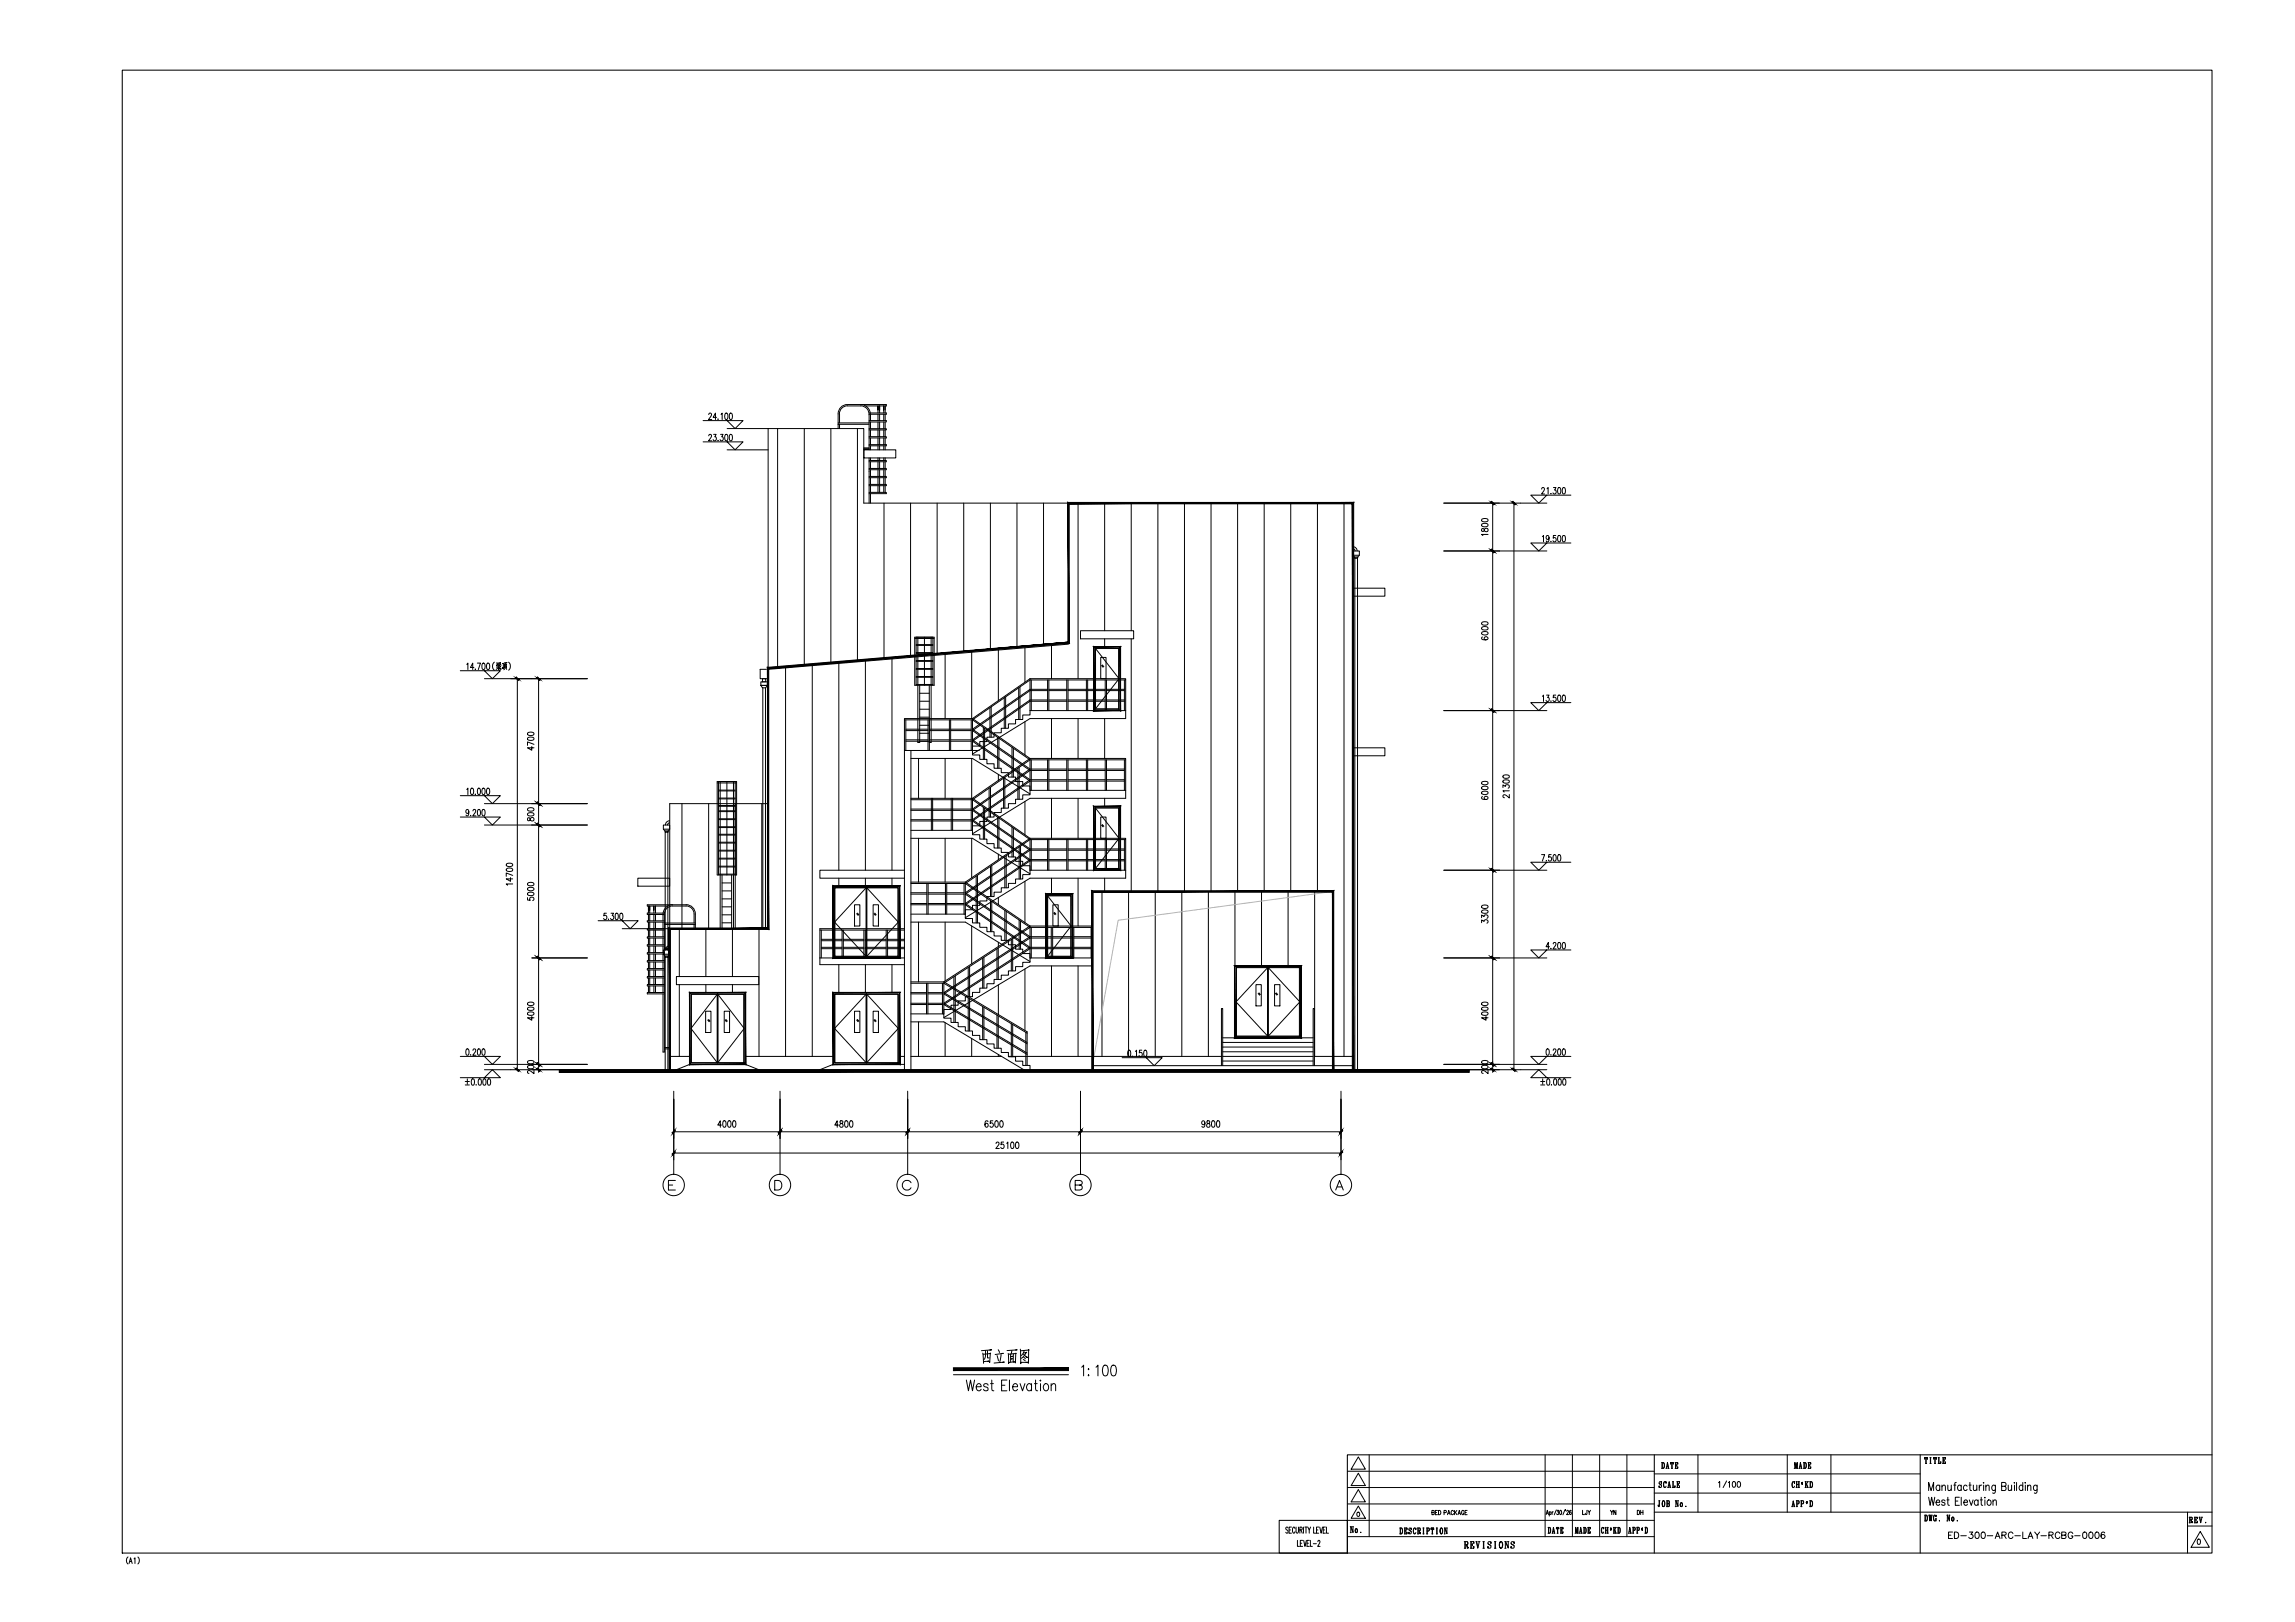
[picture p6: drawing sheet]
<svg xmlns="http://www.w3.org/2000/svg" width="841mm" height="594mm" viewBox="0 0 841 594" stroke-linecap="round" stroke-linejoin="round" font-family="sans-serif">
<!-- layer: 0 -->
<g fill="#000" stroke="#000" stroke-width=".37">
<path d="M546.4 183.9l.9 1 .3-.3zM546.7 183.6l.9 1-1.2-.7z"/>
<path d="M554.2 183.9l.9 1 .3-.3zM554.5 183.6l.9 1-1.2-.7z"/>
<path d="M546.7 201.2l-.3 .3 1.2 .6zM546.4 201.5l1.2 .6-.3 .3z"/>
<path d="M546.4 201.5l.9 .9 .3-.3zM546.4 201.5l.3-.3 .9 .9z"/>
<path d="M188.9 248.2l1 1 .3-.3zM189.2 247.9l1 1-1.3-.7z"/>
<path d="M196.7 248.2l1 1 .3-.3zM197 247.9l1 1-1.3-.7z"/>
<path d="M546.7 259.6l-.3 .3 1.2 .7zM546.4 259.9l1.2 .7-.3 .3z"/>
<path d="M546.4 259.9l.9 1 .3-.3zM546.4 259.9l.3-.3 .9 1z"/>
<path d="M197 293.8l-.3 .2 1.3 .7zM196.7 294l1.3 .7-.3 .3z"/>
<path d="M196.7 294l1 1 .3-.3zM197 293.8l1 .9-1.3-.7z"/>
<path d="M197 301.5l-.3 .3 1.3 .7zM196.7 301.8l1.3 .7-.3 .3z"/>
<path d="M196.7 301.8l1 1 .3-.3zM196.7 301.8l.3-.3 1 1z"/>
<path d="M546.7 318.1l-.3 .3 1.2 .7zM546.4 318.4l1.2 .7-.3 .3z"/>
<path d="M546.4 318.4l.9 1 .3-.3zM546.7 318.1l.9 1-1.2-.7z"/>
<path d="M197 350.3l-.3 .2 1.3 .7zM196.7 350.5l1.3 .7-.3 .3z"/>
<path d="M196.7 350.5l1 1 .3-.3zM196.7 350.5l.3-.2 1 .9z"/>
<path d="M546.4 350.5l1.2 .7-.9-.9zM546.4 350.5l1.2 .7-.3 .3z"/>
<path d="M546.4 350.5l.9 1 .3-.3zM546.4 350.5l.3-.2 .9 .9z"/>
<path d="M189.2 391.2l-.3 .3 1.3 .6zM188.9 391.5l1.3 .6-.3 .3z"/>
<path d="M197 389.2l-.3 .3 1.3 .7zM196.7 389.5l1.3 .7-.3 .3z"/>
<path d="M197 389.2l-.3 .3 1.3 .7zM196.7 389.5l1.3 .7-.3 .3z"/>
<path d="M196.7 391.5l1 .9 .3-.3zM197 391.2l1 .9-1.3-.6z"/>
<path d="M245.2 339.9v51.9h.5zM245.2 339.9l.5 .5v51.4zM245.2 339.9l.5 .5 35.5-.5zM245.7 340.4l35.5-.5 .5 .5zM281.2 244.4v95.5l.5 .5zM281.2 244.4l.5 .5v95.5zM281.2 244.4l.5 .5 109.6-9.7zM281.7 244.9l109.6-9.7 .5 .4zM391.3 184v51.2l.5 .4zM391.3 184l.5 .5v51.1zM391.3 184l.5 .5 104.3-.5zM391.8 184.5l104.3-.5-.5 .5zM496.1 184l-.5 .5 .5 207.3zM495.6 184.5l.5 207.3h-.5z"/>
<path d="M400.1 326.3v65.5h.5zM400.1 326.3l.5 .5v65zM400.1 326.3l.5 .5 88.2-.5zM400.6 326.8l88.2-.5-.5 .5zM488.8 326.3l-.5 .5 .5 65zM488.3 326.8l.5 65h-.5z"/>
<path d="M204.9 392.8h333.5v-1zM204.9 391.8h333.5l-333.5 1z"/>
<path d="M546.7 389.2l-.3 .3 1.2 .7zM546.4 389.5l1.2 .7-.3 .3z"/>
<path d="M546.7 389.2l-.3 .3 1.2 .7zM546.4 389.5l1.2 .7-.3 .3z"/>
<path d="M546.4 391.5l.9 .9 .3-.3zM546.4 391.5l.3-.3 .9 .9z"/>
<path d="M554.5 391.2l-.3 .3 1.2 .6zM554.2 391.5l1.2 .6-.3 .3z"/>
<path d="M247.2 413.9l-.7 1.3 1-1zM247.2 413.9l-.7 1.3-.2-.3z"/>
<path d="M285.2 414.9l.3 .3 .7-1.3zM286.2 413.9l.3 .3-1 1z"/>
<path d="M286.2 413.9l-.7 1.3 1-1zM286.2 413.9l-.7 1.3-.3-.3z"/>
<path d="M333 413.9l-1 1 .3 .3zM333 413.9l.3 .3-1 1z"/>
<path d="M333 413.9l-.7 1.3 1-1zM333 413.9l-.7 1.3-.3-.3z"/>
<path d="M395.3 414.9l.3 .3 .7-1.3zM396.3 413.9l.3 .3-1 1z"/>
<path d="M396.3 413.9l-.7 1.3 1-1zM396.3 413.9l-.7 1.3-.3-.3z"/>
<path d="M491.8 413.9l-1 1 .3 .3zM491.8 413.9l.3 .3-1 1z"/>
<path d="M247.2 421.7l-.7 1.3 1-1zM247.2 421.7l-.7 1.3-.2-.3z"/>
<path d="M490.8 422.7l.3 .3 .7-1.3zM491.8 421.7l.3 .3-1 1z"/>
</g>
<g fill="none" stroke="#000" stroke-width=".37">
<path d="M204.9 391.8h333.5M493.7 538.9h112.5M497.8 539.6l2.6 4.5h-5.3zM497.8 533.6l2.6 4.5h-5.3zM501.7 532.8v30M566.2 532.8v30M576.2 532.8v30M586.2 532.8v30M596.2 532.8v30M606.2 539.8h97.5M608.9 535.7a1.15 1.15 0 0 1 1.1 .7 1.15 1.15 0 0 1-.3 1.3l-.8 .1M609.1 535.7v2.1z"/>
<path d="M609.5 535.7a1.55 1.55 0 0 1 0 2.1M610.5 537.8h.4M610.8 537.2h.5M611.1 536l.4 1.8-.4-2.1-.5 2.1M611.2 537.8h.4M612.3 535.7l-.1 .6v-.6h1v.6l-.1-.6M612.5 537.8h.4M612.7 535.7v2.1M613.8 537.8h1v-.6v.6M613.8 535.7h1v.6v-.6M614 535.7v2.1M614.1 535.7v2.1"/>
<path d="M614.1 536.7h.4M614.5 536.3v.8M622.2 532.8v21M655 532.8v21M657.5 537.8h.4M657.8 535.6l.4 2M658.4 537.8h.4M658.6 535.6v2.2v-2.1l-.4 2.1-.5-2.1v2.1M659.2 537.8h.4M659.5 537.2h.5M659.8 536l.4 1.8-.4-2.1-.4 2.1M660 537.8h.4"/>
<path d="M660.9 535.7a1.15 1.15 0 0 1 1.1 .7 1.15 1.15 0 0 1-.3 1.3l-.8 .1M661.1 535.7v2.1M661.2 535.7v2.1M661.5 535.7a1.6 1.6 0 0 1 0 2.1M662.6 537.8h.9v-.6v.6M662.6 535.7h.9v.6v-.6M662.7 535.7v2.1M662.8 535.7v2.1M662.8 536.7h.4M663.2 536.3v.8M671 532.8v21M705.4 533.9l-.1 .6v-.6h1v.6l-.1-.6"/>
<path d="M705.6 536h.4M705.8 533.9v2.1M707.2 536h.5M707.2 533.9h.5M707.4 533.9v2.1zM708.7 533.9l-.1 .6v-.6h1v.6l-.1-.6M708.9 536h.4M709.1 533.9v2.1zM710.2 533.9h.5M710.5 533.9v2.1M711.1 536l.1-.7v.7h-1M711.8 536h1.1v-.6l-.1 .6"/>
<path d="M711.9 533.9h1v.6l-.1-.6M712.1 533.9v2.1M712.1 534.9h.4M712.5 534.5v.8M472 559.6a.48 .48 0 0 0-.8-.1 .48 .48 0 0 0 .2 .8l.4 .2a.53 .53 0 0 1 .2 .7 .53 .53 0 0 1-.7 .2l-.1-.2M473.3 559.3h-.9v2.3h.9M474.6 559.9l-.3-.6a1.28 1.28 0 0 0 0 2.3l.3-.6M475 559.3v1.9l.3 .4 .5-.7v-1.6M477.7 559.3v2.3M478.2 559.3h.9M478.6 559.3v2.3M479.3 559.3l.5 1.1 .5-1.1"/>
<path d="M481.4 559.3v2.3h.7M483.2 559.3h-.8v2.3h.8M483.6 559.3l.5 2.3 .5-2.3M485.7 559.3h-.8v2.3h.8M486.1 559.3v2.3h.7M493.7 544.8h112.5M493.7 550.8h112.5M493.7 556.9h112.5M494.8 559.2h.5M495 559.2v2.1M495.1 559.2l.7 1.9M495.6 559.2h.4"/>
<path d="M495.8 559.2v2.1l-.7-1.9M497 559.9l-.3 .6 .3 .8a.73 .73 0 0 1-.4-.8 .73 .73 0 0 1 .7-.5l.2 .7-.2 .6h-.3M497.1 559.9l.3 .8-.3 .6M497.5 553.9a.71 .71 0 0 1 .8 .7 .71 .71 0 0 1-.8 .7l-.3-.6zM497.8 545.6l2.6 4.5h-5.3zM497.8 551.6l2.6 4.5h-5.3zM512.9 559.6a1.15 1.15 0 0 1 1.2 .8 1.15 1.15 0 0 1-.4 1.3l-.8 .1M513.1 559.6v2.2zM513.6 559.6a1.61 1.61 0 0 1-.1 2.2M514.6 559.6h1v.6l-.1-.6M514.8 559.6v2.2M514.9 559.6v2.2"/>
<path d="M517.1 559.9l.1-.3v.7l-.2-.6-.4-.1-.3 .6a.98 .98 0 0 1 .6 1.6l-.4-.1-.2-.5v.6l.1-.3M518.3 559.6a1.67 1.67 0 0 0 0 2.2M518.8 559.9l.1 .4v-.7l-.1 .3-.3-.3a1.31 1.31 0 0 0 0 2.2l.4-.5M519.4 559.6l1 .1 .1 .4-.1 .5-.7 .1M519.6 559.6v2.2M519.7 559.6v2.2M520.2 559.6l.2 .6-.2 .5M521.4 559.6h.5M521.6 559.6v2.2M521.7 559.6v2.2M522.7 559.6h.8l.3 .4-.1 .7h-.7v1.1M523 559.6v2.2"/>
<path d="M523 559.6v1.1M523.5 559.6l.2 .5-.2 .6M524.5 559.6l-.1 .6v-.6h1v.7l-.1-.7M524.9 559.6v2.2M526.3 559.6h.5M526.5 559.6v2.2M526.6 559.6v2.2M528.1 559.6a1.86 1.86 0 0 0 0 2.2 1.41 1.41 0 0 1 .1-2.2 1.42 1.42 0 0 1-.1 2.2M528.2 559.6a1.68 1.68 0 0 1 0 2.2M529.3 559.6h.4M529.4 559.6v2.2M529.5 559.6l.7 2"/>
<path d="M530 559.6h.4M530.2 559.6v2.2l-.7-2M567.3 559.4a1.17 1.17 0 0 1 1 .8 1.17 1.17 0 0 1-.3 1.3l-.7 .1M567.5 559.4v2.2M567.9 559.4a1.75 1.75 0 0 1 0 2.2M569.3 559.7l.3 1.9M570.4 559.4v.6v-.6h.8v.6l-.1-.6M570.8 559.4v2.2M571.9 559.4h.8v.6v-.6M572.1 559.4v2.2M577.4 559.4l.4 1.9M578.2 559.4v2.2"/>
<path d="M579.3 559.7l.3 1.9M580.3 559.4a1.17 1.17 0 0 1 1 .8 1.17 1.17 0 0 1-.3 1.3l-.7 .1M580.5 559.4v2.2M580.9 559.4a1.75 1.75 0 0 1 0 2.2M581.8 559.4h.9v.6v-.6M582.1 559.4v2.2M587.3 559.4a1.77 1.77 0 0 0 0 2.2M587.6 559.7l.1 .3v-.6l-.1 .3-.3-.3a1.3 1.3 0 0 0 .1 2.2l.3-.5M588.2 559.4h.4M589 559.4h.4M589.1 559.4v2.2M589.2 559.4v2.2"/>
<path d="M590.2 559.9v.3zM590.2 560h.1M591.2 559.4h.5M591.4 559.4v2.2M591.5 559.4v2.2M592 559.4h.3M592.2 559.4l-.7 1.3M592.8 559.4a1.17 1.17 0 0 1 1 .8 1.17 1.17 0 0 1-.3 1.3l-.7 .1M593 559.4v2.2zM593.4 559.4a1.75 1.75 0 0 1 0 2.2M597.3 559.7l.3 1.9M598.3 559.4h.6l.3 .4v.5l-.7 .2v1.1v-2.2v1.1"/>
<path d="M598.9 559.4l.3 .4-.3 .7M599.8 559.4l.9 .2-.1 .8-.6 .1v1.1v-2.2v1.1M600.5 559.4l.2 .4-.2 .7M601.7 559.9l.1 .3zM601.8 560h.1M602.8 559.4a1.22 1.22 0 0 1 1 .8 1.22 1.22 0 0 1-.3 1.3l-.7 .1M603 559.4v2.2zM603.3 559.4a1.82 1.82 0 0 1 0 2.2M606.2 546.9h97.5M607.7 551.4l.2 .4 .2-2.1-.2 2.1M607.9 549.7h.4M608 543.2l.9 .9"/>
<path d="M608.8 543l.1-.3v.6l-.2-.5-.4-.1-.3 .5a.98 .98 0 0 1 .6 1.6l-.4-.1-.2-.5v.6v-.3M609.5 549.7a1.88 1.88 0 0 0 0 2.1 1.37 1.37 0 0 1 .2-2.1 1.45 1.45 0 0 1-.2 2.1M609.7 549.7a1.85 1.85 0 0 1 0 2.1M610 542.7a1.67 1.67 0 0 0 0 2.1M610.5 543v.3v-.6v.3l-.3-.3a1.31 1.31 0 0 0 0 2.1l.3-.5M610.8 549.7l.8 .1 .2 .5-.3 .4 .3 .7-.3 .4h-.8M610.9 549.7v2.1M611 549.7v2.1M611.1 544.8h.4M611.4 544.2h.5M611.5 549.7l.1 .8-.6 .2M611.5 550.7l.2 .4-.2 .7"/>
<path d="M611.7 543l.4 1.8-.4-2.1-.4 2.1M611.9 544.8h.4M612.9 542.7h.4M613.1 542.7v2.1zM613.7 544.8l.1-.6v.6h-1M613.9 551.8h.4M613.9 549.7h.5M614.5 544.8h1v-.6l-.1 .6M614.5 542.7h1v.6l-.1-.6M614.7 542.7v2.1M614.7 543.7h.4M614.7 549.7h.4"/>
<path d="M614.9 551.6l-.8-1.9v2.1M614.9 549.7v2.1l-.7-1.9M615.1 543.3v.8M616.1 550.4l-.3 .6 .3 .8a.71 .71 0 0 1-.4-.8 .71 .71 0 0 1 .7-.5l.1 1-.4 .3M616.2 550.4l.3 .6-.3 .8M617.8 551.8h.1M629.8 543.1l.4-.5v2.1M632.7 542.4l-1.2 2.4M633.4 543.1l.4-.5v2.1M635.1 542.8l.2-.2a1.13 1.13 0 0 1 .7 1.1 1.13 1.13 0 0 1-.7 1l-.5-.9zM636.8 542.8l.3-.2a1.13 1.13 0 0 1 .8 1.1 1.13 1.13 0 0 1-.8 1l-.3-.1-.2-.8zM656.6 551.8h.4"/>
<path d="M656.7 551.8l.5-2.1 .4 2.1M656.9 551.2h.5M657.1 542.7a1.82 1.82 0 0 0 0 2.1M657.2 550l.3 1.8M657.3 551.8h.4M657.5 543l.1 .3v-.6l-.1 .3-.3-.3a1.28 1.28 0 0 0 .1 2.1l.3-.5M658.2 544.8h.4M658.2 542.7h.4M658.3 549.7h.7l.3 .3-.1 .7-.7 .1v1M658.3 551.8h.4M658.4 542.7v2.1M658.4 542.7v1"/>
<path d="M658.5 549.7v2.1M658.5 549.7v1.1M659 544.8h.4M659 542.7h.4M659 549.7l.2 .4-.2 .7M659.2 542.7v2.1M659.2 543.7h-.8v1.1M659.9 549.7h.7l.4 .3-.2 .7-.6 .1v1M659.9 551.8h.5M660.1 549.7v2.1M660.2 549.7v1.1M660.3 543.2l.1 .3z"/>
<path d="M660.4 543.2h.1M660.5 543.3h.1M660.5 543.6h.1M660.5 543.4v.1M660.5 543.3l-.1 .4M660.6 549.7l.3 .4-.3 .7M661.5 544.8h.4M661.5 542.7h.4M661.7 542.7v2.1M662 550.1v.4zM662 543.6l.4 1.2M662 550.2v.2z"/>
<path d="M662 543.5l.5 1.3M662.1 550.3h.1M662.1 550.6h.1M662.1 550.3v.4M662.1 550.4v.1M662.3 544.8h.4M662.3 542.7h.4M662.5 542.7l-.8 1.2M663.2 542.7a1.15 1.15 0 0 1 1.1 .7 1.15 1.15 0 0 1-.3 1.3l-.8 .1M663.2 549.7a1.15 1.15 0 0 1 1.1 .7 1.15 1.15 0 0 1-.3 1.3l-.8 .1M663.4 542.7v2.1zM663.4 549.7v2.1z"/>
<path d="M663.8 542.7a1.67 1.67 0 0 1 0 2.1M663.8 549.7a1.67 1.67 0 0 1 0 2.1M705.3 554.9a1.17 1.17 0 0 1 1.1 .8 1.17 1.17 0 0 1-.3 1.3l-.8 .1M705.5 554.9v2.2M705.9 554.9a1.68 1.68 0 0 1 0 2.2M706.8 554.9h.4M706.9 554.9l.3 2.2 .2-2.2 .3 2.2 .3-2.2M707 554.9l.2 1.7M707.5 554.9l.2 1.7M707.8 554.9h.3M708.9 554.9a1.68 1.68 0 0 0 .1 2.2M709.2 556.3h.4"/>
<path d="M709.4 555.2l.1 .3v-.6l-.1 .3-.3-.3a1.26 1.26 0 0 0 0 2.2l.3-.3M709.4 556.3v.8M709.5 556.3v.8M710.7 556.9v.2zM713.4 554.9h.5M713.4 557.1h.4M713.6 554.9v2.2M713.7 554.9l.7 2M714.2 554.9h.4M714.4 554.9v2.2l-.7-2M715.6 555.7l-.3 .6 .3 .8a.69 .69 0 0 1-.4-.8 .69 .69 0 0 1 .7-.5l.1 1-.4 .3M715.7 555.7l.3 .6-.3 .8"/>
<path d="M717.3 556.9v.2zM801.6 553.8v15M801.6 558.9h9M802.2 555.7l1 .1v.8l-.7 .1v-1M802.2 557.7h.5M802.4 555.7v2M802.5 556.7v1M802.8 556.7l.6 1-.4-.9M803 555.7l.3 .4-.3 .6M804.1 557.7h1.1v-.6l-.1 .6M804.1 555.7h1.1v.6v-.6M804.3 555.7v2"/>
<path d="M804.4 555.7v2M804.4 556.6h.4M804.8 556.3v.7M805.9 555.7h.4M806 555.7l.5 2 .4-2M806.1 555.7l.4 1.7M806.7 555.7h.4M808.3 557.7h.1M46.9 570.3a1.66 1.66 0 0 0 0 2.5M47.3 572.6l.6-2 .5 2M47.5 571.9h.7M49.1 570.9l.4-.3v2"/>
<path d="M50.5 570.3a1.74 1.74 0 0 1 0 2.5M472.4 560.4h.5M475.5 564.2v2.2h.7M476.3 560.4l.9-.2-.3-.9h-.6v2.3M476.5 565.2h.5M476.8 560.4l.4 1.2M477.4 564.2h-.9v2.2h.9M477.7 564.2l.5 2.2 .5-2.2M479 565.2h.5M479.8 560.4v1.2M479.8 564.2h-.8v2.2h.8M480.2 564.2v2.2h.7"/>
<path d="M481.3 565.4h1.1M482.4 560.4h.6M483 564.7l.1-.4a.57 .57 0 0 1 .7 .3 .57 .57 0 0 1-.3 .7l-.6 1.1h.9M484.9 560.4h.5M493.7 562.8h112.5M494.8 561.3h.4M498.7 561.1v.2zM514.6 561.8h1v-.6l-.1 .6M514.9 560.7h.3M515.2 560.3v.7M516.3 560.2l.9 .9M519.4 561.8h.5"/>
<path d="M520 560.7l.5 1.1-.4-1M521.4 561.8h.5M522.7 561.8h.5M524.7 561.8h.4M526.3 561.8h.5M529.3 561.8h.3M536.6 564.6h1l.3 .5-.1 .6-.9 .1M536.6 567.1h.6M536.8 564.6v2.5M536.9 564.6v2.5M537.3 565.8l.6 1.1 .1-.2v.4l-.5-1.2M537.6 564.6l.3 .5-.3 .7"/>
<path d="M538.8 567.1h1.3v-.7l-.1 .7M538.8 564.6h1.3v.7l-.1-.7M539 564.6v2.5M539.1 564.6v2.5M539.1 565.8h.5M539.6 565.4v.8M540.9 564.6h.4M541 564.6l.5 2.5 .6-2.5M541.1 564.6l.5 2.1M541.8 564.6h.5M543.4 567.1h.6M543.4 564.6h.6"/>
<path d="M543.6 564.6v2.5M543.7 564.6v2.5M545.3 565.2l1.1 1.1M546.3 565l.1-.3v.7l-.1-.4a.52 .52 0 0 0-.9-.3 .52 .52 0 0 0 .2 .9l.7 .4 .1 .7-.7 .4-.4-.7v.7l.1-.4M547.6 567.1h.6M547.6 564.6h.6M547.9 564.6v2.5M548 564.6v2.5M550 564.6a1.78 1.78 0 0 0 0 2.5 1.45 1.45 0 0 1 .1-2.5 1.45 1.45 0 0 1-.1 2.5M550.1 564.6a1.75 1.75 0 0 1 0 2.5M551.4 567.1h.5M551.4 564.6h.6"/>
<path d="M552.4 564.6h.5M552.7 566.8l-1-2.2v2.5M552.7 564.6v2.4l-1-2.1M553.7 565.2l1.2 1.1M554.8 565l.1-.3v.7l-.1-.4a.53 .53 0 0 0-.9-.3 .53 .53 0 0 0 .2 .9l.7 .4 .1 .7-.7 .4-.5-.7v.7l.1-.4M568.8 561.6h.3M568.9 561.6l.4-2.2 .4 2.2M569 561h.5M569.4 561.6h.4M570.6 561.6h.4M571.9 561.6h.8v-.6v.6M572.1 560.4h.3"/>
<path d="M572.4 560v.8M577.2 561.6h.3M577.4 561.6v-2.2l.4 2.2 .4-2.2v2.2M578 561.6h.4M578.8 561.6h.3M578.9 561.6l.4-2.2 .4 2.2M579 561h.5M579.4 561.6h.4M581.8 561.6h.9v-.6v.6M582.1 560.4h.3M582.4 560v.8M588.2 561.6h.4"/>
<path d="M588.4 560.5v-1.1v2.2v-1.1h.7M589 561.6h.4M590.3 560.4h.1M590.3 560.1h.1M590.4 560.1h.1M590.4 560.1l-.1 .4M590.4 560.2l-.1 .1M591.2 561.6h.5M592 561.6h.3M592.1 561.6l-.4-1.3 .5 1.3M596.7 561.6h.4M596.9 561.6l.4-2.2 .4 2.2"/>
<path d="M597 561h.5M597.4 561.6h.4M598.3 561.6h.4M599.8 561.6h.4M601.8 560.1h.1M601.8 560.4h.1M601.8 560.2v.1M601.9 560.1h.1M601.9 560.1l-.1 .4M714.1 562.3h.8M715.5 561.1h-1.4v2.4h1.4M716.2 561.1a1.28 1.28 0 0 1 1.4 .5 1.28 1.28 0 0 1 0 1.6l-.6 .3h-.8z"/>
<path d="M718.5 562.5h2.1M721.7 561.1h1.2l-.6 .9a.8 .8 0 0 1 .5 1.3 .8 .8 0 0 1-1.3-.3M724.1 561.3a.72 .72 0 0 1 1.1 .3l.1 .5a1.05 1.05 0 0 1-.9 1.4 1.5 1.5 0 0 1-.3-2.2zM726.3 561.3a.72 .72 0 0 1 1.1 .3l.2 .5a1.05 1.05 0 0 1-.9 1.4 1.5 1.5 0 0 1-.4-2.2zM728.2 562.5h2.1M731.2 563.5l.8-2.4 .9 2.4M731.5 562.7h1.1M733.6 562.3l1.4-.2 .1-.8-1.5-.2v2.4M734.4 562.3l.8 1.2M737.7 561.7a.87 .87 0 0 0-1-.6 .87 .87 0 0 0-.7 .9 .98 .98 0 0 0 .3 1.3 .98 .98 0 0 0 1.2-.1l.2-.3M738.3 562.5h2.1M741.3 561.1v2.4h1.3"/>
<path d="M743.2 563.5l.9-2.4 .9 2.4M743.5 562.7h1.2M745.6 561.1l1 1.2 .9-1.2M746.6 562.3v1.2M747.9 562.5h2M750.8 562.3l1.4-.2 .2-.3-.1-.5-1.5-.2v2.4M751.6 562.3l.8 1.2M754.9 561.7a.87 .87 0 0 0-1-.6 .87 .87 0 0 0-.7 .9 1 1 0 0 0 .3 1.3 1 1 0 0 0 1.3-.1l.1-.3M755.5 562.3l1.4-.2 .1-.8-1.5-.2v2.4l1.5-.3v-.7l-.4-.2M759.6 561.7a.87 .87 0 0 0-1-.6 .87 .87 0 0 0-.7 .9 .98 .98 0 0 0 .3 1.3 .98 .98 0 0 0 1.3-.1l.1-.6h-.6M760.3 562.5h2M763.5 561.3a.72 .72 0 0 1 1.1 .3l.2 .5a1.05 1.05 0 0 1-.9 1.4 1.5 1.5 0 0 1-.4-2.2z"/>
<path d="M765.8 561.3a.72 .72 0 0 1 1.1 .3l.1 .5a1.05 1.05 0 0 1-.9 1.4 1.5 1.5 0 0 1-.3-2.2zM768 561.3a.72 .72 0 0 1 1.1 .3l.2 .5a1.05 1.05 0 0 1-.9 1.4 1.5 1.5 0 0 1-.4-2.2zM771.3 561.5l-.1-.2a.72 .72 0 0 0-1.1 .3l-.2 .5a.97 .97 0 0 0 .7 1.4 .74 .74 0 0 0 .8-.7 .74 .74 0 0 0-.7-.8 .74 .74 0 0 0-.8 .7M805.4 563.8a.96 .96 0 0 1 1.1 .7 .96 .96 0 0 1-.6 1.2l-.6-.4zM806.3 560.9l3.3 5.8h-6.6z"/>
<circle cx="660.4" cy="543.3" r=".02"/>
<circle cx="662" cy="550.3" r=".02"/>
<circle cx="590.2" cy="560" r=".02"/>
<circle cx="601.8" cy="560" r=".02"/>
</g>
<!-- layer: AR-Pub-Dim -->
<g fill="none" stroke="#000" stroke-width=".37">
<path d="M257.7 154.1h14.6l-2.9 2.9-2.9-2.9M259.7 151.8l.1-.3a.54 .54 0 0 1 .8-.1 .54 .54 0 0 1 .1 .8l-1.1 1.5h1.2M259.7 159.6l.1-.3a.54 .54 0 0 1 .8-.1 .54 .54 0 0 1 .1 .8l-1.1 1.5h1.2M261.5 159.1h.9l-.5 .9a.68 .68 0 0 1 .6 1 .68 .68 0 0 1-1.2 0M262.6 152.9h-1.3l.9-1.6v2.4M263.1 153.4l.1 .1M264 159.1h1l-.5 .9a.68 .68 0 0 1 .6 1 .68 .68 0 0 1-1.2 0M264.2 151.8l.4-.5v2.4M265.8 151.4l.3-.1a1.37 1.37 0 0 1 0 2.4l-.5-1zM265.8 159.2l.3-.1a1.37 1.37 0 0 1 0 2.4l-.5-1.1zM266.5 157h15M267.5 151.4l.2-.1a1.37 1.37 0 0 1 0 2.4l-.4-.5z"/>
<path d="M267.5 159.2l.2-.1a1.37 1.37 0 0 1 0 2.4l-.4-.5zM257.7 161.8h14.6l-2.9 3-2.9-3M263.1 161.2l.1 .1M266.5 164.8h15M565 179.2v-.4a.54 .54 0 0 1 .8-.1 .54 .54 0 0 1 .1 .8l-1 1.4h1.2M566.9 179l.4-.4v2.3M569.3 178.6h.9l-.5 .9a.67 .67 0 0 1 .6 1 .67 .67 0 0 1-1.2 0M571 178.7l.3-.1a1.37 1.37 0 0 1 0 2.3l-.4-.4-.1-.6zM572.7 178.7l.3-.1a1.37 1.37 0 0 1 0 2.3l-.4-.4-.1-.6zM557.2 184.3h9.7M565.2 196.6l.4-.5v2.4M566.9 198.9l-3 2.9-2.9-2.9h14.7"/>
<path d="M566.9 181.4l-3 2.9-2.9-2.9h14.7M567.7 196.9l-.3 .6a.66 .66 0 0 1-.8-.6 .66 .66 0 0 1 .8-.7l.3 .7a1.11 1.11 0 0 1-.7 1.6l-.4-.4M568.3 198.2l.1 .2M568.3 180.7l.1 .1M570.1 196.1h-.8l-.1 1a.67 .67 0 0 1 .9 .1 .67 .67 0 0 1 0 1 .67 .67 0 0 1-1-.2M571 196.2h.7l.2 .4v1.4l-.4 .5-.6-.5zM572.7 196.2h.7l.2 .4v1.4l-.4 .5-.6-.5zM549.5 201.8h17.4M168.7 245.7h14.7l-3 2.9-2.9-2.9M171 243.3l.5-.4v2.3M173.7 244.5h-1.3l.8-1.6v2.3M174.2 245l.1 .1"/>
<path d="M174.9 242.9h1.2l-.8 2.3M176.8 243l.3-.1a1.37 1.37 0 0 1 0 2.3l-.4-.4-.1-.6zM177.5 248.6h17.4M178.5 243l.3-.1a1.37 1.37 0 0 1 0 2.3l-.4-.4-.1-.6zM181.2 242.5a1.91 1.91 0 0 0 0 2.9M181.9 243.2l.2 .1M182.1 242.7l.2 .3M182.4 243.1l-.3 .9-.1-.2M182.6 242.9l.8-.2-.3 1.2-.2-.3 .2 .2M182.6 244.3l-.8 .9M182.7 243.1l-.2 .5M182.8 243.9v1.4v-.4"/>
<path d="M182.9 244.3l.4 .7h.4l-.5-.1M182.9 242.8l-.5 1.3M183.3 243.2l.3 .5M183.3 244.2l-1.3 .2M184.4 243v1.9l-.3-.4 .3 .4M184.8 243h-.7M184.8 243.2l.1 1.3v-.4M184.9 243.3l.7-.1v1.4v-.4M185.2 242.8l-.1 .5M185.2 243.6l-.1 1.1-.5 .6M185.3 244.6l.4 .6M185.6 242.7h.2l-1 .1"/>
<path d="M186.4 242.5a1.91 1.91 0 0 1 0 2.9M565.2 255l.4-.4v2.3M566.7 254.6h1l-.5 .9a.67 .67 0 0 1 .5 1 .67 .67 0 0 1-1.1 0M566.9 257.3l-3 3-2.9-3h14.7M568.3 256.7l.1 .1M570.1 254.6h-.8l-.1 1a.68 .68 0 0 1 .9 0 .68 .68 0 0 1 0 1 .68 .68 0 0 1-1-.1M571 254.7h.7l.2 .3v1.5l-.4 .4-.6-.4zM572.7 254.7h.7l.2 .3v1.5l-.4 .4-.6-.4zM549.5 260.3h17.4M168.7 299.3h14.7l-3 2.9-2.9-2.9M168.7 291.4h14.7l-3 2.9-2.9-2.9M171 289.1l.5-.4v2.3"/>
<path d="M171.8 297.3l-.3 .5a.65 .65 0 0 1-.8-.6 .65 .65 0 0 1 .8-.6l.3 .7a1.16 1.16 0 0 1-.7 1.5l-.3-.3M172.5 298.6l.1 .1M172.6 288.8l.3-.1a1.37 1.37 0 0 1 0 2.3l-.5-1zM173.3 297l.1-.3a.53 .53 0 0 1 .8-.1 .53 .53 0 0 1 .1 .7l-1.1 1.5h1.2M174.2 290.8l.1 .1M175.2 296.6l.2-.1a1.41 1.41 0 0 1 0 2.3l-.5-1zM175.2 288.8l.2-.1a1.41 1.41 0 0 1 0 2.3l-.5-1zM176.8 296.6l.3-.1a1.37 1.37 0 0 1 0 2.3l-.5-1zM176.8 288.8l.3-.1a1.37 1.37 0 0 1 0 2.3l-.5-1zM177.5 294.3h17.4M178.5 288.8l.3-.1a1.37 1.37 0 0 1 0 2.3l-.5-1zM177.5 302.2h17.4"/>
<path d="M549.5 318.7h17.4M564.9 313h1.2l-.9 2.4M566.6 315.2l.1 .1M566.9 315.8l-3 2.9-2.9-2.9h14.7M568.4 313h-.8l-.1 1a.68 .68 0 0 1 1 .1 .68 .68 0 0 1-.1 1 .68 .68 0 0 1-1-.1M569.4 313.1l.2-.1a1.46 1.46 0 0 1 .2 2.4l-.6-.4zM571 313.1l.3-.1a1.46 1.46 0 0 1 .2 2.4l-.6-.4zM219.2 337.2h14.7l-3 2.9-2.9-2.9M222.2 334.5h-.8l-.1 1a.69 .69 0 0 1 .9 .1 .69 .69 0 0 1 0 .9 .69 .69 0 0 1-.9 .1l-.1-.2M223 336.6l.1 .1M223.9 334.5h.9l-.5 .9a.68 .68 0 0 1 .6 1 .68 .68 0 0 1-1.2 0M225.7 334.6l.4-.1a1.46 1.46 0 0 1-.2 2.3l-.4-.4z"/>
<path d="M227.3 334.6l.5-.1a1.46 1.46 0 0 1-.2 2.3l-.5-1zM228 340.1h17.4M549.5 350.9h17.4M566.9 347.9l-3 3-2.9-3h14.7M567.8 346.8h-1.2l.8-1.6v2.4M568.3 347.3l.1 .1M569.2 345.7l.1-.3a.54 .54 0 0 1 .7-.1 .54 .54 0 0 1 .1 .8l-1 1.5h1.2M571 345.3l.3-.1a1.37 1.37 0 0 1 0 2.4l-.5-1.1zM572.7 345.3l.3-.1a1.37 1.37 0 0 1 0 2.4l-.5-1.1zM168.7 386.9h14.7l-3 2.9-2.9-2.9M168.7 394.7h14.7l-3-2.9-2.9 2.9M170.5 396.1h1.5"/>
<path d="M170.5 397.4h1.5M171 384.3h.6l.2 .3v1.5l-.4 .4-.6-.4zM171.3 395.1v2M172.5 386.3l.1 .1M172.9 395.2h.7l.2 .4v1.4l-.4 .5-.6-.5zM173.3 384.7l.4-.5 .5 .1 .1 .3-1.1 1.9h1.2M174.5 397.3l.1 .1M175.2 384.3l.2-.1a1.37 1.37 0 0 1 0 2.3l-.2-.1-.3-.9zM175.5 395.2h.7l.1 .4v1.4l-.4 .5-.6-.5zM176.8 384.3h.7l.2 .3v1.5l-.4 .4-.6-.4zM177.2 395.2h.7l.1 .4v1.4l-.4 .5-.6-.5zM177.5 389.8h17.4"/>
<path d="M177.5 391.8h9.6M178.9 395.2h.6l.2 .4v1.4l-.4 .5-.6-.5zM411.2 387.4h14.7l-2.9 2.9-3-2.9M413.5 384.8l.2-.2a1.41 1.41 0 0 1 0 2.4l-.5-1zM415 386.8l.1 .1M416.1 385.1l.4-.5v2.4M418.4 384.6h-.8l-.1 1.1a.7 .7 0 0 1 1.1 .5 .7 .7 0 0 1-1.1 .6l-.1-.3M419.4 384.8l.2-.2a1.37 1.37 0 0 1 0 2.4l-.5-1zM549.5 389.8h17.4M557.2 391.8h9.7M564.6 396.1h1.5M564.6 397.4h1.5"/>
<path d="M565.3 395.1v2M566.8 384.3h.7l.2 .3v1.5l-.5 .4-.6-.4zM566.9 386.9l-3 2.9-2.9-2.9h14.7M566.9 394.7l-3-2.9-2.9 2.9h14.7M567 395.2h.7l.2 .4v1.4l-.4 .5-.6-.5zM568.3 386.3l.1 .1M568.6 397.3v.1M569.2 384.7l.3-.5 .5 .1 .2 .3-1.1 1.9h1.2M569.6 395.2h.6l.3 .9a1.06 1.06 0 0 1-.5 1.4l-.6-.5zM571 384.3h.7l.2 .3v1.5l-.4 .4-.6-.4zM571.2 395.2h.7l.2 .4v1.4l-.5 .5-.6-.5zM572.7 384.3h.7l.2 .3v1.5l-.4 .4-.6-.4z"/>
<path d="M572.9 395.2h.7l.2 .4v1.4l-.5 .5-.6-.5z"/>
</g>
<!-- layer: A-PUBX-DIMS -->
<g fill="none" stroke="#000" stroke-width=".37">
<path d="M529.1 184.3h28.1M543.1 193.7v.9h.6a.86 .86 0 0 1 .6-1 .86 .86 0 0 1 1 .3 .74 .74 0 0 1-.8 .9 .74 .74 0 0 1-.6-1zM543.1 191.9l.9-.2a1.08 1.08 0 0 1 1.3 .5 1.33 1.33 0 0 1-1.2 .8 1.33 1.33 0 0 1-1.2-.8zM543.1 190.2l1.8-.2 .4 .6-.4 .5h-1.5l-.5-.5zM545.3 195.7h-2.4l.5 .5M547 184.3v205.5M554.8 184.3v207.5M529.1 201.8h20.4M543.1 231.6l.9-.3a1.08 1.08 0 0 1 1.3 .6 1.33 1.33 0 0 1-1.2 .7 1.33 1.33 0 0 1-1.2-.7zM543.1 229.8l.9-.3a1.08 1.08 0 0 1 1.3 .5 1.33 1.33 0 0 1-1.2 .8 1.33 1.33 0 0 1-1.2-.8zM543.1 228l.9-.3a1.08 1.08 0 0 1 1.3 .6 1.33 1.33 0 0 1-1.2 .7 1.33 1.33 0 0 1-1.2-.7zM543.3 233.3l-.4 .3a1.36 1.36 0 0 0 2.4 .1 .7 .7 0 0 0-.9-.5 .7 .7 0 0 0-.4 .9l.5 .3"/>
<path d="M187.1 248.6h28.1M189.6 248.6v143.2M197.4 248.6v141.2M193.4 270.2l1.3-.2 1 .5a1.33 1.33 0 0 1-1.2 .7 1.33 1.33 0 0 1-1.2-.7zM193.4 268.4l1.3-.3 .9 .3 .1 .3a1.33 1.33 0 0 1-1.2 .7 1.33 1.33 0 0 1-1.2-.7zM194.9 273.4v1.4l-1.6-.9h2.4M195.7 272.6l-2.4-.9v1.3M529.1 260.3h20.4M193.4 299.6v.9h.7a.85 .85 0 0 1 .5-1 .85 .85 0 0 1 1.1 .4 .76 .76 0 0 1-.8 .8 .76 .76 0 0 1-.7-.9l-.3-.3zM193.4 297.9l1.8-.2 .5 .7-.5 .4h-1.4l-.5-.4zM193.4 296.1l1.3-.3 .5 .1 .5 .5a1.33 1.33 0 0 1-1.2 .7 1.33 1.33 0 0 1-1.2-.7zM194.9 294.3h20.3"/>
<path d="M543.1 290l.9-.2a1.08 1.08 0 0 1 1.3 .5 1.33 1.33 0 0 1-1.2 .8 1.33 1.33 0 0 1-1.2-.8zM543.1 288.2l.9-.2a1.08 1.08 0 0 1 1.3 .5 1.33 1.33 0 0 1-1.2 .7 1.33 1.33 0 0 1-1.2-.7zM543.1 286.4l.9-.2a1.08 1.08 0 0 1 1.3 .5 1.33 1.33 0 0 1-1.2 .8 1.33 1.33 0 0 1-1.2-.8zM543.3 291.8l-.4 .3a1.36 1.36 0 0 0 2.4 .1 .7 .7 0 0 0-.9-.5 .7 .7 0 0 0-.4 .9l.5 .2M550.8 288.5v-1l.9 .5a.7 .7 0 0 1 1-.5 .7 .7 0 0 1 0 1.2M550.9 285.9l1.8-.2 .3 .2 .1 .4-.4 .5h-1.5l-.3-.2zM550.9 284.1l.8-.3a1.08 1.08 0 0 1 1.4 .6 1.29 1.29 0 0 1-1.2 .7 1.29 1.29 0 0 1-1.1-.7zM553.1 291v1.3l-1.1-1-.8-.2-.3 .2-.1 .5 .5 .4M553.1 289.6h-2.3l.4 .5M185.6 318.2l1.3-.3 .5 .1 .5 .5a1.33 1.33 0 0 1-1.2 .7 1.33 1.33 0 0 1-1.2-.7zM185.6 316.4l1.3-.3 .9 .3 .1 .3a1.33 1.33 0 0 1-1.2 .7 1.33 1.33 0 0 1-1.2-.7zM194.9 302.2h20.3"/>
<path d="M529.1 318.7h20.4M187.1 321.4v1.4l-1.6-.9h2.4M187.9 323.8h-2.4l.5 .4M187.9 320.6l-2.4-.9v1.3M193.3 328.8v.8l1 .1a.7 .7 0 0 1 .1-1 .7 .7 0 0 1 1 .2 .7 .7 0 0 1-.2 1M193.4 327.1l1.3-.3 .5 .1 .5 .4a1.33 1.33 0 0 1-1.2 .8 1.33 1.33 0 0 1-1.2-.8zM193.4 325.2l1.3-.2 .9 .2 .1 .3a1.33 1.33 0 0 1-1.2 .8 1.33 1.33 0 0 1-1.2-.8zM193.4 323.5l1.3-.3 .5 .1 .5 .4a1.33 1.33 0 0 1-1.2 .8 1.33 1.33 0 0 1-1.2-.8zM542.9 337.9v-.9l1 .5a.69 .69 0 0 1 1-.6 .69 .69 0 0 1 0 1.2M542.9 336.1v-.9l1 .5a.7 .7 0 0 1 1-.6 .7 .7 0 0 1 0 1.2M543.1 333.5l1.2-.3 1 .6a1.33 1.33 0 0 1-1.2 .7 1.33 1.33 0 0 1-1.2-.7zM543.1 331.7l.9-.2a1.08 1.08 0 0 1 1.3 .5 1.33 1.33 0 0 1-1.2 .8 1.33 1.33 0 0 1-1.2-.8z"/>
<path d="M194.9 350.9h20.3M529.1 350.9h20.4M193.4 370.9l1.3-.3 .9 .3 .1 .3a1.33 1.33 0 0 1-1.2 .7 1.33 1.33 0 0 1-1.2-.7zM193.4 369.1l1.8-.2 .5 .7-.5 .4h-1.4l-.5-.4zM193.4 367.3l1.3-.3 .9 .3 .1 .3a1.33 1.33 0 0 1-1.2 .7 1.33 1.33 0 0 1-1.2-.7zM194.9 372.3v1.4l-1.6-.9h2.4M543.1 370.9l.9-.3a1.08 1.08 0 0 1 1.3 .6 1.33 1.33 0 0 1-1.2 .7 1.33 1.33 0 0 1-1.2-.7zM543.1 369.1l1.8-.2 .4 .7-.4 .4h-1.5l-.5-.4zM543.1 367.3l.9-.3a1.08 1.08 0 0 1 1.3 .6 1.33 1.33 0 0 1-1.2 .7 1.33 1.33 0 0 1-1.2-.7zM544.5 372.3v1.4l-1.6-.9h2.4M187.1 391.8h28.1M193.4 390.4l1.3-.2 .9 .2 .1 .3a1.33 1.33 0 0 1-1.2 .8 1.33 1.33 0 0 1-1.2-.8z"/>
<path d="M193.4 388.7l1.8-.2 .5 .6-.5 .5h-1.4l-.5-.5zM194.9 389.8h20.3M195.7 392v1.2l-1.7-1.1-.7 .3 .1 .6 .5 .1M197.4 388.9v3.9M246.9 399.7v30.4M285.8 399.7v30.4M332.6 399.7v30.4M396 399.7v30.4M491.4 399.7v30.4M529.1 391.8h28.1M529.1 389.8h20.4M543.1 390.4l.9-.2a1.08 1.08 0 0 1 1.3 .5 1.33 1.33 0 0 1-1.2 .8 1.33 1.33 0 0 1-1.2-.8z"/>
<path d="M543.1 388.7l1.8-.2 .4 .6-.4 .5h-1.5l-.5-.5zM545.3 392v1.2l-1.1-.9-.8-.2-.5 .3v.4l.6 .3M547 388.9v3.9M246.9 414.5h244.5M264.4 412.1h-1.4l1-1.6v2.4M265.1 410.6h.7l.2 .3v1.5l-.4 .5-.7-.5zM266.9 410.6l.4-.1a1.41 1.41 0 0 1-.1 2.4l-.5-.5-.1-.5zM268.7 410.6h.7l.2 .3v1.5l-.4 .5-.7-.5zM307.3 412.1h-1.4l.9-1.6v2.4M307.9 410.6v.7a.89 .89 0 0 1 1 .5 .89 .89 0 0 1-.4 1.1 .76 .76 0 0 1-.9-.8 .76 .76 0 0 1 1-.7l.2-.8zM309.8 410.6l.3-.1a1.33 1.33 0 0 1 .7 1.2 1.33 1.33 0 0 1-.7 1.2l-.3-.1-.3-.9zM311.6 410.6l.4-.1a1.41 1.41 0 0 1-.2 2.4l-.5-1z"/>
<path d="M362 410.8l-.3-.3a1.36 1.36 0 0 0-.1 2.4 .68 .68 0 0 0 .6-1 .68 .68 0 0 0-1.2-.2l-.1 .4M363.8 410.5h-.9v1a.71 .71 0 0 1 1 .1 .71 .71 0 0 1-.1 1 .71 .71 0 0 1-1-.2M364.8 410.6l.5-.1a1.41 1.41 0 0 1-.2 2.4l-.5-.5-.1-.5zM365 418.8l.1-.3a.58 .58 0 0 1 .8-.1 .58 .58 0 0 1 .1 .8l-1.1 1.5h1.3M366.6 410.6l.3-.1a1.33 1.33 0 0 1 .7 1.2 1.33 1.33 0 0 1-.7 1.2l-.3-.1-.2-.9zM367.8 418.3h-.9l-.1 1a.71 .71 0 0 1 1 .1 .71 .71 0 0 1 0 .9 .71 .71 0 0 1-1 .1l-.1-.2M368.9 418.8l.4-.5v2.4M370.6 418.4l.5-.1 .4 .5v1.4l-.4 .5-.7-.5zM372.4 418.4l.3-.1a1.33 1.33 0 0 1 .7 1.2 1.33 1.33 0 0 1-.7 1.2l-.3-.2-.3-.8zM441.6 411.3l-.3 .6a.64 .64 0 0 1-.9-.8 .64 .64 0 0 1 1.1-.3l.1 .5a1.16 1.16 0 0 1-.8 1.6l-.3-.4M442.4 410.6v.7a.89 .89 0 0 1 .9 .5 .89 .89 0 0 1-.3 1.1 .76 .76 0 0 1-.9-.8 .76 .76 0 0 1 1-.7l.1-.8zM444.2 410.6l.3-.1a1.33 1.33 0 0 1 .7 1.2 1.33 1.33 0 0 1-.7 1.2l-.3-.1-.2-.9z"/>
<path d="M446 410.6h.8l.1 .3v1.5l-.4 .5-.6-.5zM245 434h1.5M246.9 422.3h244.5M247.5 432.4h-2.5v3.5h2.5M283.9 432.4h1.3a1.83 1.83 0 0 1 1.3 1.7 1.83 1.83 0 0 1-1.3 1.8h-1.3zM333.9 433.2a1.74 1.74 0 0 0-2.7-.4 1.74 1.74 0 0 0 0 2.6 1.74 1.74 0 0 0 2.7-.4M394 434l2.2-.1a.77 .77 0 0 0 0-1.4l-2.2-.1v3.5l2.2-.2a.87 .87 0 0 0 0-1.5l-.5-.2M489.5 435.9l1.4-3.5 1.4 3.5M490 434.7h1.8"/>
<circle cx="246.9" cy="434" r="3.9"/>
<circle cx="285.8" cy="434" r="3.9"/>
<circle cx="332.6" cy="434" r="3.9"/>
<circle cx="395.9" cy="434" r="3.9"/>
<circle cx="491.4" cy="434" r="3.9"/>
</g>
<!-- layer: WALL -->
<g fill="none" stroke="#000" stroke-width=".37">
<path d="M285 157v87.4M294.7 157v86.5M304.5 157v85.7M314.2 157v84.9M323.9 184.3v56.8M333.7 184.3v56M343.4 184.3v55.2M353.2 184.3v54.3M362.9 184.3v53.5M372.7 184.3v52.7M382.4 184.3v51.9M395.1 184.3v64.3"/>
<path d="M404.8 184.3v46.7M414.5 184.3v46.7M424.3 184.3v142.2M434.1 184.3v142.2M443.8 184.3v142.2M453.5 184.3v142.2M463.3 184.3v142.2M473 184.3v142.2M482.8 184.3v142.2M492.5 184.3v202.6M346.3 239.7v23.5M356.1 238.9v24.3"/>
<path d="M365.9 238.1v18.5M375.6 237.2v12.7M385.3 236.4v12.2M404.8 234v2.9M414.5 234v92.5M287.9 244.6v142.3M297.7 243.8v143.1M307.4 243v75.7M317.1 242.1v76.6M326.9 241.3v77.4M336.6 277.8v14.6M346.3 277.8v14.6"/>
<path d="M356.1 277.8v14.6M375.6 264.3v12.2M385.3 263.2v14.6M395.1 263.2v14.6M404.8 263.2v14.6M249.9 294.3v45.8M259.7 294.3v45.8M269.4 294.3v45.8M279.2 294.3v45.8M365.9 283.6v2.2M375.6 293.5v12.2M385.3 292.4v14.6"/>
<path d="M395.1 292.4v14.6M404.8 292.4v2.9M336.6 307v16.1M346.3 307v16.1M356.1 307v14.5M365.9 312.8v2.1M307.4 321.6v3M317.1 321.6v3M326.9 321.6v3M336.6 337.7v21.9M346.3 337.7v21.6M356.1 339.1v13.9"/>
<path d="M365.9 328.7v2.6M375.6 322.8v15.1M385.3 321.6v5.9M395.1 321.6v17.6M403.8 326.5v60.4M404.8 321.6v4.9M413.6 326.5v60.4M423.3 326.5v60.4M433.1 326.5v60.4M442.8 326.5v60.4M452.6 326.5v27.3M462.3 326.5v27.3"/>
<path d="M472 326.5v27.3M481.8 326.5v60.4M248.9 340.1v17.6M258.7 340.1v17.6M268.4 340.1v17.6M278.1 340.1v46.8M307.4 353.3v10.3M317.1 353.3v10.3M326.9 353.3v10.3M365.9 345.1v1.6M375.6 354.9v22.5M385.3 353.8v33.1"/>
<path d="M395.1 353.8v33.1M248.9 360.6v26.3M258.7 360.6v3M268.4 360.6v3M336.6 374.3v12.6M346.3 374.6v12.3M365.9 360.7v10.9M356.1 380.4v6.5M365.9 386.2v.7"/>
</g>
<!-- layer: A-cladding -->
<g fill="none" stroke="#000" stroke-width=".37">
<path d="M391.6 184.3v51.6l-110.1 9.3M391.6 235.4l-110.1 9.3M281.5 244.7v95.4h-36.1M281.5 244.7v-87.7h35v27.3h179.3v207.5M333.8 277.8h22.6l21.1 13M333.8 274.9v116.9M356.4 276.2l21.1-13h35v-2.9h-35v1.6h-2.7v1.6h-2.6v1.6h-2.7v1.6h-2.6v1.7h-2.6v1.6h-2.6v1.6h-2.7v1.7h-2.6v3.2h2.6v1.6h2.7v1.6h2.6v1.7h2.6v1.6h2.6v1.6h2.7v1.7h2.6v1.6h2.7v1.6M358.9 274.9h-27.5v116.9M281.5 294.3h-36.1v97.5M333.8 304.1h22.6v1.6h2.6v1.6h2.7v1.7h2.6v1.6h2.6v1.6h2.6v1.7h2.7v1.6h2.6v1.6h2.7v1.6M333.8 307h22.6l21.1 13M356.4 304.1v-1.6h2.6v-1.6h2.7v-1.6h2.6v-1.7h2.6v-1.6h2.6v-1.7h2.7v-1.6h2.6v-1.6h2.7v-1.6h35v2.9h-35l-21.1 13"/>
<path d="M377.5 318.7v1.6h-2.7v1.6h-2.6v1.7h-2.7v1.6h-2.6v1.6h-2.6v1.6h-2.6v1.6h-2.7v1.6h-2.6v1.6h-2.6v1.6M377.5 318.7h35v2.9h-35l-23.7 14.5M333.8 334.8h20v1.6h2.6v1.6h2.6v1.6h2.7v1.6h2.6v1.6h2.6v1.6h2.6v1.6h2.7v1.6h2.6v1.7h2.7v1.6M333.8 337.7h20l23.7 14.5M331.4 350.9h-30.9v2.4h30.9M400.3 350.9h-22.8v1.6h-2.7v1.5h-2.6v1.6h-2.7v1.6h-2.6v1.5h-2.6v1.6h-2.6v1.6h-2.7v1.6h-2.6v1.5h-2.6v1.6h-2.7v1.6h-2.6v1.5h-2.6v1.6M400.3 353.8h-22.8l-31.6 18.9M333.8 371.3h12.1v1.6h2.6v1.6h2.6v1.5h2.7v1.6h2.6v1.6h2.6v1.6h2.7v1.6h2.6v1.5h2.6v1.6h2.6v1.6h2.7v1.6h2.6v1.5h2.7v1.6M333.8 374.3h12.1l29.3 17.5M245.4 386.9h7.3M273.2 386.9h32.1M329.7 386.9h1.7"/>
<path d="M333.8 386.9h33.2M369.5 386.9h78.1M400.3 391.8v-65.3h88.2v65.3M400.3 390.3h95.5M448.1 380.1h33.1M448.1 386.9h33.1M448.1 381.8h33.1M448.1 383.5h33.1M448.1 385.2h33.1M448.1 388.6h33.1M481.7 386.9h14.1"/>
</g>
<!-- layer: A-DRWD -->
<g fill="#000" stroke="#000" stroke-width=".37">
<path d="M400.7 236.8v23.6zM400.7 236.8l.2 23.4zM400.7 236.8h9.9zM400.9 236.9l9.7-.1zM410.5 236.9l.1 23.5v-23.6zM410.5 236.9l.1 23.5zM400.7 260.4h9.9zM400.7 260.4l9.8-.2z"/>
<path d="M400.7 295.3v23.5zM400.7 295.3l.2 23.3zM400.7 295.3h9.9zM400.9 295.4l9.7-.1zM410.5 295.4l.1 23.4v-23.5zM410.5 295.4l.1 23.4zM400.7 318.8h9.9zM400.7 318.8l9.8-.2z"/>
<path d="M305.3 324.5v26.4zM305.3 324.5l.1 26.3zM305.3 324.5h24.5zM305.4 324.7l24.4-.2zM329.6 324.7l.2 26.2v-26.4zM329.6 324.7l.2 26.2zM305.3 350.9h24.5zM305.3 350.9l24.3-.1z"/>
<path d="M383.2 327.4v23.5zM383.2 327.4l.1 23.4zM383.2 327.4h9.9zM383.3 327.6l9.8-.2zM393.1 327.4v23.5zM393 327.6l.1 23.3zM383.2 350.9h9.9zM383.2 350.9l9.8-.1z"/>
<path d="M252.7 363.5v26.4zM252.7 363.5l.1 26.3zM252.7 363.5h20.6zM252.8 363.6l20.5-.1zM273.1 363.6l.2 26.3v-26.4zM273.1 363.6l.2 26.3zM252.7 389.9h20.6zM252.8 389.8h20.3l-20.4 .1z"/>
<path d="M305.3 363.5v26.4zM305.3 363.5l.1 26.3zM305.3 363.5h24.5zM305.4 363.6l24.4-.1zM329.6 363.6l.2 26.3v-26.4zM329.6 363.6l.2 26.3zM305.3 389.9h24.5zM305.4 389.8h24.2l-24.3 .1z"/>
<path d="M452.4 353.7v26.5zM452.4 353.7l.2 26.3zM452.4 353.7h24.5zM452.6 353.9l24.3-.2zM476.7 353.9l.2 26.3v-26.5zM476.7 353.9l.2 26.3zM452.4 380.2h24.5zM452.4 380.2l24.3-.2z"/>
</g>
<!-- layer: A-windows -->
<g fill="none" stroke="#000" stroke-width=".37">
<path d="M401.3 237.4h8.8v22.4h-8.8zM401.3 237.4l8.8 11.2-8.8 11.2zM401.5 237.5h8.4v22.1h-8.4zM401.3 295.8h8.8v22.4h-8.8zM401.3 295.8l8.8 11.2-8.8 11.2zM401.5 296h8.4v22.1h-8.4zM305.8 325h23.4v25.4h-23.4zM306 325.2h11.4v25h-11.4zM317.5 325l11.7 12.7-11.7 12.7-11.7-12.7zM317.5 325v25.4M317.7 325.2h11.4v25h-11.4zM383.8 328h8.7v22.4h-8.7z"/>
<path d="M383.8 328l8.7 11.2-8.7 11.2zM383.9 328.1h8.5v22.1h-8.5zM452.9 354.3h23.4v25.3h-23.4zM453.1 354.4h11.4v25.1h-11.4zM464.7 354.3l11.6 12.6-11.6 12.7-11.8-12.7zM464.7 354.3v25.3M464.8 354.4h11.4v25.1h-11.4zM253.2 364h19.5v25.3h-19.5zM253.4 364.2h9.4v25h-9.4zM262.9 364l9.8 12.7-9.8 12.6-9.7-12.6zM262.9 364v25.3M263.1 364.2h9.5v25h-9.5z"/>
<path d="M305.8 364h23.4v25.3h-23.4zM306 364.2h11.4v25h-11.4zM317.5 364l11.7 12.7-11.7 12.6-11.7-12.6zM317.5 364v25.3M317.7 364.2h11.4v25h-11.4z"/>
</g>
<!-- layer: A-DRWD -->
<g fill="none" stroke="#000" stroke-width=".37">
<path d="M403.4 240.8h1.9v7.8h-1.9zM403.7 243.8l.5 .6M404 243.5l.5 .7M404 243.8l.3 .4M403.4 299.3h1.9v7.7h-1.9zM403.7 302.2l.5 .7M404 302l.5 .6M404 302.3l.3 .3M313.2 331.4h1.9v7.8h-1.9zM313.9 334.6l.6 .7M314.2 334.4l.6 .7M314.2 334.7l.3 .3"/>
<path d="M320 331.4h1.9v7.8h-1.9zM320.3 334.6l.5 .7M320.6 334.4l.5 .7M320.6 334.7l.2 .3M385.8 331.4h2v7.8h-2zM386.1 334.4l.5 .6M386.4 334.2l.5 .6M386.4 334.4l.3 .4M258.6 370.4h1.9v7.8h-1.9zM259.3 373.6l.6 .6M259.6 373.7l.3 .3M259.7 373.4l.5 .6"/>
<path d="M265.4 370.4h1.9v7.8h-1.9zM265.7 373.6l.5 .6M266 373.4l.5 .6M266 373.7l.3 .3M313.2 370.4h1.9v7.8h-1.9zM313.9 373.6l.6 .6M314.2 373.4l.6 .6M314.2 373.7l.3 .3M320 370.4h1.9v7.8h-1.9zM320.3 373.6l.5 .6M320.6 373.4l.5 .6M320.6 373.7l.2 .3"/>
<path d="M460.3 360.6h1.9v7.8h-1.9zM461.1 363.9l.5 .6M461.3 363.9l.3 .4M461.4 363.6l.5 .7M467.1 360.6h1.9v7.8h-1.9zM467.4 363.9l.5 .6M467.7 363.6l.5 .7M467.7 363.9l.3 .4"/>
</g>
<!-- layer: A-OTSD -->
<g fill="none" stroke="#000" stroke-width=".37">
<path d="M307.1 154.9h11.4M307.1 155.4h11.4M307.1 151.6v5.4M307.7 151.6v3.3M307.7 155.4v1.6M310.6 148.6a2.94 2.94 0 0 0-3 3M310.6 148.7h4.9M315.4 148.6a3.1 3.1 0 0 1 3.1 3.3v12.9M315.5 148.2a3.6 3.6 0 0 1 3.4 3.7M317.2 148.7h7.6v-.5h-14.2a3.4 3.4 0 0 0-3.5 3.4M318.4 151.3h6.4v.4h-6.3M318.5 157h6.3v.5h-6.3"/>
<path d="M318.5 159.9h6.3v.5h-6.3M318.5 154.1h6.3v.5h-6.3M319 151.9v2.2M319 154.6v2.4M319 157.5v2.4M321.7 150.2v-1.5v2.6M321.7 151.7v2.4M321.7 154.6v2.4M321.7 157.5v2.4M322.3 150.2v-1.5v2.6M322.3 151.7v2.4M322.3 154.6v2.4"/>
<path d="M322.3 157.5v2.4M323.9 150.2v-1.5v2.6M323.9 151.7v2.4M323.9 154.6v2.4M323.9 157.5v2.4M324.4 148.7v2.6M324.4 151.7v2.4M324.4 154.6v2.4M324.4 157.5v2.4M316.5 164.6h2M316.5 164.1h2M316.6 164.8h11.7v2.9h-11.7z"/>
<path d="M318.5 168.7h6.3v.4h-6.3M318.5 171.6h6.3v.4h-6.3M318.5 174.5h6.3v.5h-6.3M318.5 177.4h6.3v.5h-6.3M318.5 167.7v16.6M318.5 162.9h6.3v.4h-6.3M319 160.4v2.5M319 163.3v1.5M319 167.7v1M319 169.1v2.5M319 172v2.5M319 175v2.4"/>
<path d="M319 177.9v2.4M321.7 160.4v2.5M321.7 163.3v1.5M321.7 167.7v1M321.7 169.1v2.5M321.7 172v2.5M321.7 175v2.4M321.7 177.9v2.4M322.3 160.4v2.5M322.3 163.3v1.5M322.3 167.7v1M322.3 169.1v2.5"/>
<path d="M322.3 172v2.5M322.3 175v2.4M322.3 177.9v2.4M323.9 160.4v2.5M323.9 163.3v1.5M323.9 167.7v1M323.9 169.1v2.5M323.9 172v2.5M323.9 175v2.4M323.9 177.9v2.4M324.4 160.4v2.5M324.4 163.3v1.5"/>
<path d="M324.4 167.7v1M324.4 169.1v2.5M324.4 172v2.5M324.4 175v2.4M324.4 177.9v2.4M318.5 180.3h6.3v.5h-6.3M319 180.8v3.5M495.8 215.4h11.7v3h-11.7zM335.2 233.4h7.1v17.6h-7.1zM335.2 233.8h7.1M335.7 233.4v17.6M335.7 239.3h6.2"/>
<path d="M335.7 239h6.2M335.7 236.4h6.2M335.7 236.1h6.2M336.4 233.4v38.5h.6v-20.9M338.8 233.4v17.6M341.2 233.4v38.5h-.7v-20.9M341.9 233.4v17.6M396 231h19.4v3h-19.4zM335.7 248.1h6.2M335.7 247.8h6.2M335.7 250.7h6.2M335.7 245.2h6.2"/>
<path d="M335.7 244.9h6.2M335.7 242.2h6.2M335.7 241.9h6.2M337 259.8h3.5M337 256.8h3.5M337 253.9h3.5M337 268.6h3.5M337 265.6h3.5M337 262.7h3.5M337 271.5h3.5M495.8 273.9h11.7v2.9h-11.7zM262.8 286.3h7.1v34.2h-7.1z"/>
<path d="M262.8 286.8h7.1M263.3 286.3v34.2M263.3 299.9h6.1M263.3 295.3h6.1M263.3 295h6.1M263.3 289.7h6.1M263.3 289.4h6.1M263.3 292.6h6.1M263.3 292.3h6.1M263.3 297.3h6.1M263.3 297h6.1M263.9 286.3v53.8"/>
<path d="M266.4 286.3v34.2M268.8 286.3v53.8M269.4 286.3v34.2M263.3 317.5h6.1M263.3 317.2h6.1M263.3 300.2h6.1M263.3 303.1h6.1M263.3 302.8h6.1M263.3 314.6h6.1M263.3 314.3h6.1M263.3 311.7h6.1M263.3 311.4h6.1"/>
<path d="M263.3 308.8h6.1M263.3 308.5h6.1M263.3 305.9h6.1M263.3 305.6h6.1M331.4 318.7h-30.9v2.9h30.9M233.7 321.6h11.7v3h-11.7zM237.6 331.9v2.5M237.6 334.9v2.4M237.6 337.7v2.5M238.1 333.4v-1.5v2.5M238.1 334.9v2.4M238.1 337.7v2.5"/>
<path d="M239.6 333.4v-1.5v2.5M239.6 334.9v2.4M239.6 337.7v2.5M240.2 333.4v-1.5v2.5M240.2 334.9v2.4M240.2 337.7v2.5M243 337.7v2.5M243.4 335.1a3.1 3.1 0 0 1 3.1-3.3l4.9 .1a2.86 2.86 0 0 1 3 2.9v3.3M243.5 337.3h-6.3v.4h6.3M243.5 335.2v50.1h-.5v-21.3M243.5 338.1h11.3M243.5 338.6h11.3"/>
<path d="M243.5 334.4h-6.3v.5h6.3M244.7 331.9h-7.5v-.5l14.2-.1a3.4 3.4 0 0 1 3.4 3.5v5.4M246.5 331.3a3.6 3.6 0 0 0-3.5 3.8v2.2M254.4 338.6v1.5M263.3 320.2h6.1M264.6 338h3.5M264.6 320.5v19.6M264.6 335.1h3.5M264.6 332.1h3.5M264.6 329.2h3.5M264.6 326.3h3.5M264.6 323.4h3.5"/>
<path d="M268.1 320.5v19.6M237.6 340.7v2.4M237.6 343.6v2.4M237.6 346.5v2.4M237.6 349.4v2.4M237.6 352.3v2.5M237.6 355.3v2.4M237.6 358.2v2.4M238.1 340.7v2.4M238.1 343.6v2.4M238.1 346.5v2.4M238.1 349.4v2.4"/>
<path d="M238.1 352.3v2.5M238.1 355.3v2.4M238.1 358.2v2.4M239.6 340.7v2.4M239.6 343.6v2.4M239.6 346.5v2.4M239.6 349.4v2.4M239.6 352.3v2.5M239.6 355.3v2.4M239.6 358.2v2.4M240.2 340.7v2.4M240.2 343.6v2.4"/>
<path d="M240.2 346.5v2.4M240.2 349.4v2.4M240.2 352.3v2.5M240.2 355.3v2.4M240.2 358.2v2.4M243 340.7v2.4M243 343.6v2.4M243 346.5v2.4M243 349.4v2.4M243 352.3v2.5M243 355.3v2.4M243 358.2v2.4"/>
<path d="M243.5 340.2h-6.3v.5h6.3M243.5 343.1h-6.3v.5h6.3M243.5 348.9h-6.3v.5h6.3M243.5 351.8h-6.3v.5h6.3M243.5 354.8h-6.3v.5h6.3M243.5 357.7h-6.3v.5h6.3M243.5 346h-6.3v.5h6.3M243.5 347.8h1.9M243.5 347.3h1.9M247.9 357.7h30.2v2.9h-30.2zM237.6 361.1v2.4M238.1 361.1v2.4"/>
<path d="M239.6 361.1v2.4M240.2 361.1v2.4M243 361.1v2.4M243.5 363.5h-6.3v.5h6.3M243.5 360.6h-6.3v.5h6.3M243.5 384.2h1.9M243.5 383.7h1.9M252.7 389.8l-4.8 2M273.2 389.8l4.9 2M305.3 389.8l-4.8 2M329.7 389.8h1.7"/>
</g>
<!-- layer: handrail -->
<g fill="none" stroke="#000" stroke-width=".37">
<path d="M362.8 259.2v10.8M363.2 258.9v11.1M368 255.6v11.1M368.5 255.3v11.4M373.3 251.9v11.6M373.8 251.6v11.9M377.5 248.6l-21.1 14.6 21.1 14.6-21.1 14.6h-22.6M377.5 248.6h35v11.7M377.5 248.6v11.7M377.9 249v11.3M383.9 252.5h-6.4l-21.1 14.6 21.1 14.6-21.1 14.6h-22.6M383.9 252.9h-6.4l-21.1 14.7 21.1 14.6-21.1 14.6h-22.6"/>
<path d="M383.9 256.4h-6.4l-21.1 14.6 21.1 14.6-21.1 14.6h-22.6M383.9 256.8h-6.4l-21.1 14.7 21.1 14.6-21.1 14.6h-22.6M383.9 249v11.3M384.4 249v11.3M384.4 252.5h6.5M384.4 252.9h6.5M384.4 256.4h6.5M384.4 256.8h6.5M390.9 249v11.3M391.4 249v11.3M391.4 252.5h6.7M391.4 252.9h6.7"/>
<path d="M391.4 256.4h6.7M391.4 256.8h6.7M398.1 249v11.3M398.6 249v11.3M398.6 252.5h6.4M398.6 252.9h6.4M398.6 256.4h6.4M398.6 256.8h6.4M405 249v11.3M405.5 249v11.3M405.5 252.5h6.5M405.5 252.9h6.5"/>
<path d="M405.5 256.4h6.5M405.5 256.8h6.5M412 249v11.3M412.5 249h-35l-21.1 14.7 21.1 14.6-21.1 14.6h-22.6M331.4 274.9v-11.7h25v11.7M331.4 263.7h25M331.9 267.1h8.2M331.9 267.6h8.2M331.9 271h8.2M331.9 271.5h8.2M331.9 263.7v11.2M340.1 263.7v11.2"/>
<path d="M340.6 267.1h7.3M340.6 267.6h7.3M340.6 271h7.3M340.6 271.5h7.3M340.6 263.7v11.2M347.9 263.7v11.2M348.4 267.1h7.5M348.4 267.6h7.5M348.4 271h7.5M348.4 271.5h7.5M348.4 263.7v11.2M355.9 263.7v11.2"/>
<path d="M360.4 266.4v11.7M360.8 266.7v11.4M365.6 270.1v11.3M366.1 270.4v11M370.9 273.7v10.9M371.4 274.1v10.5M377.5 278.3h35M377.9 278.3v11.2M383.9 278.3v11.2M384.4 278.3v11.2M390.9 278.3v11.2M391.4 278.3v11.2"/>
<path d="M398.1 278.3v11.2M398.6 278.3v11.2M405 278.3v11.2M405.5 278.3v11.2M412 278.3v11.2M341.3 292.4v11.7M341.8 292.4v11.7M348.6 292.4v11.7M349.1 292.4v11.7M355.9 292.4v11.7M356.4 292.9l21.1 14.6M356.4 296.3l21.1 14.6"/>
<path d="M356.4 296.8l21.1 14.6M360.4 295.7v11.6M360.8 296v11.3M362.5 288.7v10.6M363 288.3v11M365.6 299.3v11.3M366.1 299.6v11M367.8 285v11M368.2 284.7v11.3M373 281.3v11.4M373.5 281v11.7M377.5 289.5v-11.7h35v11.7"/>
<path d="M377.5 281.7h6.4M377.5 282.2h6.4M377.5 285.6h6.4M377.5 286.1h6.4M384.4 281.7h6.5M384.4 282.2h6.5M384.4 285.6h6.5M384.4 286.1h6.5M391.4 281.7h6.7M391.4 282.2h6.7M391.4 285.6h6.7M391.4 286.1h6.7"/>
<path d="M398.6 281.7h6.4M398.6 282.2h6.4M398.6 285.6h6.4M398.6 286.1h6.4M405.5 281.7h6.5M405.5 282.2h6.5M405.5 285.6h6.5M405.5 286.1h6.5M356.4 304.1v-11.7l21.1 14.6h35v11.7M356.4 300.2l21.1 14.6M356.4 300.7l21.1 14.6M363 317.3v11.1"/>
<path d="M363.4 317v11.4M368.2 313.8v11.4M368.7 313.4v11.8M370.9 302.9v11M371.4 303.3v10.6M373.5 310.2v11.7M374 309.9v12M377.5 318.7v-11.7l-23.7 16.1h-20M377.5 307.5l-23.7 16.1 23.7 16.1-31.6 20.4M377.5 310.9l-23.7 16.1 23.7 16.1-31.6 20.5 30.5 18.2M377.5 311.4l-23.7 16.1 23.7 16.1-31.6 20.4 30.5 18.3M377.5 314.8l-23.7 16.1 23.7 16.1-31.6 20.5 30.5 18.2"/>
<path d="M377.5 315.3l-23.7 16.1 23.7 16.1-31.6 20.4 30.5 18.3M377.5 307.5h35M377.5 310.9h6.4M377.5 311.4h6.4M377.5 314.8h6.4M377.5 315.3h6.4M377.9 307.5v11.2M383.9 307.5v11.2M384.4 307.5v11.2M384.4 310.9h6.5M384.4 311.4h6.5M384.4 314.8h6.5"/>
<path d="M384.4 315.3h6.5M390.9 307.5v11.2M391.4 307.5v11.2M391.4 310.9h6.7M391.4 311.4h6.7M391.4 314.8h6.7M391.4 315.3h6.7M398.1 307.5v11.2M398.6 307.5v11.2M398.6 310.9h6.4M398.6 311.4h6.4M398.6 314.8h6.4"/>
<path d="M398.6 315.3h6.4M405 307.5v11.2M405.5 307.5v11.2M405.5 310.9h6.5M405.5 311.4h6.5M405.5 314.8h6.5M405.5 315.3h6.5M412 307.5v11.2M333.8 323.6h20M333.8 327h5.9M333.8 327.5h5.9M333.8 330.9h5.9"/>
<path d="M333.8 331.4h5.9M339.7 323.6v11.2M340.1 327h6.4M340.1 327.5h6.4M340.1 330.9h6.4M340.1 331.4h6.4M340.1 323.6v11.2M346.5 323.6v11.2M346.9 327h6.4M346.9 327.5h6.4M346.9 330.9h6.4M346.9 331.4h6.4"/>
<path d="M346.9 323.6v11.2M353.3 323.6v11.2M353.8 334.8v-11.7l23.7 16.1h22.8v11.7M357.7 320.9v17.1M358.2 320.6v17.4M363 329.9v11.3M363.4 330.2v11M368.2 333.4v11M368.7 333.8v10.6M373.5 337v10.6M374 337.3v10.3M377.5 339.7h22.8"/>
<path d="M377.9 339.7v11.2M385.2 339.7v11.2M385.8 339.7v11.2M393 339.7v11.2M393.5 339.7v11.2M399.9 339.7v11.2M300.5 340.7h30.9M301 340.7v10.2M301 344h7.6M301 344.6h7.6M301 347h7.6M301 347.5h7.6"/>
<path d="M308.6 340.7v10.2M309 344h7.6M309 344.6h7.6M309 347h7.6M309 347.5h7.6M309 340.7v10.2M316.6 340.7v10.2M317.1 344h7.7M317.1 344.6h7.7M317.1 347h7.7M317.1 347.5h7.7M317.1 340.7v10.2"/>
<path d="M324.8 340.7v10.2M325.3 344h6.1M325.3 344.6h6.1M325.3 347h6.1M325.3 347.5h6.1M325.3 340.7v10.2M331.4 340.1h-30.9v10.8M333.8 359.6h12.1l30.5 18.3v12.3M349.6 357.8v16.7M350.1 357.4v17.1M354.8 354.3v10.7M355.3 354v11"/>
<path d="M360.1 350.9v11M360.6 350.6v11.3M365.4 347.5v11.2M365.8 347.2v11.5M370.6 344.1v11.5M371.1 343.8v11.8M377.5 350.9v-11.7l-31.6 20.4v11.7M377.5 347h7.7M377.5 347.5h7.7M377.5 343.1h7.7M377.5 343.6h7.7M385.8 347h7.2"/>
<path d="M385.8 347.5h7.2M385.8 343.1h7.2M385.8 343.6h7.2M393.5 347h6.4M393.5 347.5h6.4M393.5 343.1h6.4M393.5 343.6h6.4M333.8 360.1h12.1l30.5 18.3M333.8 363.6h5.7M333.8 364h5.7M333.8 367.5h5.7M333.8 367.9h5.7"/>
<path d="M339.5 360.1v11.2M340 363.6h5.4M340 364h5.4M340 367.5h5.4M340 367.9h5.4M340 360.1v11.2M345.4 360.1v11.2M354.8 365.5v12.1M355.3 365.8v11.8M360.1 368.6v12.2M360.6 368.9v11.9M365.4 371.8v12.1"/>
<path d="M365.8 372.1v11.8M370.6 374.9v12.2M371.1 375.2v11.9M375.9 378.1v12.1M447.6 390.3v-20.9h.5v20.9M481.2 390.3v-20.9h.5v20.9"/>
</g>
<!-- layer: AR-WATER -->
<g fill="none" stroke="#000" stroke-width=".37">
<path d="M495.8 201l.6 .2 .2 .6M495.8 200.2a1.54 1.54 0 0 1 1.5 1.6M495.8 201.8h2.4v1.6l-.6 .6v.4h-1.2v-.4l-.6-.6zM495.8 203.4h2.4M496.4 204h1.2M278.8 249.7h2.4v1.3h-2.4zM278.8 251h2.4l-.6 .9h-1.2zM279.4 248.6h1.2v1.1h-1.2zM279.5 251.9v88.2M280.5 251.9v88.2M243.1 302.2h2.3v1.5l-.6 .6v.4h-1.1v-.4l-.6-.6zM243.1 303.7h2.3"/>
<path d="M243.7 304.3h1.1M245.4 301.4l-.6 .2-.2 .6M245.4 300.6a1.54 1.54 0 0 0-1.5 1.6M243.1 347.9h2.3v1.6l-.6 .6v.4h-1.1v-.4l-.6-.6zM243.1 349.5h2.3M243.7 350.1h1.1M243.8 347.9v-43.2h.9v43.2M245.4 347.1l-.6 .3-.2 .5M245.4 346.4a1.54 1.54 0 0 0-1.5 1.5M243.8 391.8v-41.3h.9v41.3M496.5 391.8v-187.4h1v187.4"/>
</g>
<!-- layer: A-HTCH -->
<path d="M488.5 326.5l-78.7 10.6-9.5 53.2" fill="none" stroke="#b3b3b3" stroke-width=".37"/>
<!-- layer: AR-Outside -->
<path d="M280.9 245.2h-2.3v3.4h2.9" fill="none" stroke="#000" stroke-width=".37"/>
<g fill="none" stroke="#000" stroke-width=".37">
<path d="M706.8 548.4l.5 2.9 .6-2.9 .6 2.9 .5-2.9M706.8 545.9v-2.9l.9 2.9 .9-2.9v2.9M709.5 550.2h1.3l-.2-.7a.61 .61 0 0 0-1 .3l-.1 .7a.79 .79 0 0 0 .9 .8l.4-.4M710.8 544.4a.64 .64 0 0 0-.6-.5 .64 .64 0 0 0-.6 .5l-.1 .7a.79 .79 0 0 0 .9 .8l.4-.4M710.8 543.9v2M711.6 544.5l.6-.6 .6 .2 .1 1.8M711.6 543.9v2M712.8 549.8a.65 .65 0 0 0-.6-.5 .65 .65 0 0 0-.6 .5l.3 .4 .8 .3 .1 .4a.65 .65 0 0 1-.6 .5 .65 .65 0 0 1-.6-.5M713.5 549.4h.8M713.8 548.4v2.4l.1 .4 .5 .1M713.8 543.9l.1 1.9 .6 .1 .6-.5M715.1 543.9v2"/>
<path d="M716 543.9h.8M716.5 549.8h1M716.9 543l-.5 .1-.1 .4v2.4M718 548.4h-1.5v2.9h1.5M718.7 544.4a.65 .65 0 0 0-.6-.5 .65 .65 0 0 0-.6 .5l-.1 .7a.78 .78 0 0 0 .8 .8l.5-.4M718.7 543.9v2M718.7 548.4v2.9M719.6 550.2h1.4l-.2-.7a.6 .6 0 0 0-1 .3l-.2 .7a.78 .78 0 0 0 .9 .8l.5-.4M720.9 544.4a.65 .65 0 0 0-.6-.5 .65 .65 0 0 0-.7 .5l-.1 .7a.78 .78 0 0 0 .9 .8l.5-.4M721.5 543.9h.8M721.7 549.4l.7 1.9 .7-1.9M721.9 543v2.4l.1 .4 .5 .1"/>
<path d="M723.2 543.9l.1 1.9 .5 .1 .6-.5M724.4 543.9v2M724.9 549.8a.68 .68 0 0 0-.6-.5 .68 .68 0 0 0-.7 .5l-.1 .7a.79 .79 0 0 0 .9 .8l.5-.4M724.9 549.4v1.9M725.3 543.9v2M725.7 549.4h.8M726 548.4v2.4l.1 .4 .5 .1M726.2 543.9a.85 .85 0 0 0-.9 .9M726.9 543v.2zM726.9 543.9v2M727.4 548.4v.3zM727.4 549.4v1.9"/>
<path d="M727.7 544.5l.6-.6 .6 .2 .1 1.8M727.7 543.9v2M728.3 549.8a.68 .68 0 0 1 .6-.5 .68 .68 0 0 1 .6 .5l.2 .7a.79 .79 0 0 1-1 .8l-.4-.4zM730.3 550l.6-.6 .6 .1 .1 1.8M730.3 549.4v1.9M731.2 543.9l-.1 2.8-.3 .2-.6-.1M731.2 544.4a.65 .65 0 0 0-.6-.5 .65 .65 0 0 0-.6 .5l-.1 .7a.78 .78 0 0 0 .9 .8l.4-.4M733.5 544.4l1.4-.2 .2-.4-.2-.7-1.4-.1v2.9l1.5-.2 .1-.7-.6-.6M735.9 543.9l.1 1.9 .6 .1 .6-.5M737.2 543.9v2M738.2 543v.2zM738.2 543.9v2"/>
<path d="M739 543v2.9M741.3 544.4a.65 .65 0 0 0-.6-.5 .65 .65 0 0 0-.7 .5l-.1 .7a.78 .78 0 0 0 .9 .8l.5-.4M741.3 543v2.9M742.2 543v.2zM742.2 543.9v2M743 544.5l.6-.6 .5 .2 .1 1.8M743 543.9v2M746.5 543.9l-.1 2.8-.3 .2-.6-.1M746.5 544.4a.68 .68 0 0 0-.6-.5 .68 .68 0 0 0-.6 .5l-.1 .7a.75 .75 0 0 0 .3 .7 .75 .75 0 0 0 .8 0l.2-.3"/>
</g>
<!-- layer: 0 -->
<path d="M606.2 532.8v36M703.7 532.8v36M810.6 532.8h-316.9v36M468.8 556.9h24.9v11.9h-24.9zM606.2 553.8h204.4" fill="none" stroke="#000" stroke-width=".38"/>
<!-- layer: zuwaku -->
<path d="M44.8 25.7h765.8v543.1h-765.8z" fill="none" stroke="#000" stroke-width=".38"/>
<!-- layer: A-PUBX-TEXT -->
<g fill="none" stroke="#000" stroke-width=".37">
<path d="M360.1 495.6l.3 3.7v-.6l2-.1h-.5M360.3 496l2.7-.3-.1-.1-.2 3.4-.3-.4M361.2 494.7l-.1 2.1-.5 1.2M361.9 494.7v2.6h.6M362.8 494.5l.6-.1-3.8 .3M365.4 496.5l.5 1.9M365.8 494.4l.4 1M366.8 496.1l-.5 3M367.1 495.8l.6-.1-3 .4M367.5 498.9h.6l-3.8 .3M369.5 495.7l.1 3.7v-.4l2.1-.2-.3 .1M369.5 496l2.9-.3-.3 3.5-.3-.4"/>
<path d="M370.3 496v2.9M370.8 494.6l-.2 1.3M370.8 497.7h.2l-.6 .1M370.8 496.8h.3l-.7 .1M371.4 495.9l-.1 3M372.3 494.5l.5-.1-3.8 .3M373.9 494.2l.2 5.3-.1-.5h2.7h-.6M374 494.7l3.1-.2-.2 4.8-.3-.3M375 496l1.2 1.2h.5l-.6-.2M375 497.9l.7 .6M375 495.5l1.2-.1-2 2.1M375.2 497.1l.6 .6"/>
<path d="M375.3 494.8l-1 1.7M349.4 503.5h42.2M354.1 505.5l.8 3.9 .8-3.9 .7 3.9 .7-3.9M357.7 507.9h1.9v-.4a.84 .84 0 0 0-.8-.8 .84 .84 0 0 0-.9 .7 1.2 1.2 0 0 0 0 1.4 1.2 1.2 0 0 0 1.4 .4l.3-.4M362.1 507.4a.86 .86 0 0 0-.8-.7 .86 .86 0 0 0-.9 .7l.2 .3 1 .4a.77 .77 0 0 1 .4 1.1 .98 .98 0 0 1-1.6-.4M363 506.8h1M363.4 505.5v3.2l.2 .5 .6 .2M367 507.4h1.3M369 505.5h-2v3.9h2M369.9 505.5v3.9M371.1 507.9h1.8l-.1-.7a.76 .76 0 0 0-1.3-.2 1.25 1.25 0 0 0-.4 1.6 1.25 1.25 0 0 0 1.5 .6l.3-.4M373.8 506.8l.9 2.6 .9-2.6"/>
<path d="M378 507.4l-.6-.6a1.31 1.31 0 0 0-1.2 1.3 1.31 1.31 0 0 0 1.2 1.3l.6-.6M378 506.8v2.6M379.1 506.8h1M379.5 505.5v3.2l.2 .5 .6 .2M381.3 505.5v.3zM381.3 506.8v2.6M382.8 507l.3-.2a1.32 1.32 0 0 1 1.2 1.3 1.32 1.32 0 0 1-1.2 1.3 1.5 1.5 0 0 1-.3-2.4zM385.2 507.5l.7-.7 .8 .2 .2 2.4M385.2 506.8v2.6M396.4 500.8l.7-.8v3.9M398.9 501.3v.4zM398.9 503.6v.3z"/>
<path d="M401.6 500.8l.8-.8v3.9M404.5 500.2l.7-.2a2.6 2.6 0 0 1 0 3.9h-.3a2.37 2.37 0 0 1-.7-3.1zM407.5 500.2l.7-.2a2.31 2.31 0 0 1 .8 3.2l-.3 .6-.8 .1a2.37 2.37 0 0 1-.7-3.1z"/>
</g>
<path d="M349.4 501v1l42.2-1zM349.4 502l42.2-1v1z" fill="#000" stroke="#000" stroke-width=".37"/>
<!-- layer: 00 -->
<g fill="none" stroke="#000" stroke-width=".37">
<path d="M524.7 554l.8-.1v-.6l-.8-.1v1.6l.8-.2v-.5l-.2-.1M526 554h.5M526.8 553.2h-.8v1.6h.8M527.1 553.2a.79 .79 0 0 1 .9 .8 .79 .79 0 0 1-.9 .8zM529.2 554h.7l.1-.7-.8-.1v1.6M530.5 554.8l.4-1.6 .5 1.6M530.6 554.3h.6M532.7 553.6a.46 .46 0 0 0-.6-.4 .46 .46 0 0 0-.3 .6v.4a.46 .46 0 0 0 .3 .6 .46 .46 0 0 0 .6-.4M533 553.2v1.6M533.3 553.9l.6 .9M533.9 553.2l-.9 1.1M534.3 554.8l.5-1.6 .4 1.6"/>
<path d="M534.5 554.3h.6M536.5 553.6a.46 .46 0 0 0-.6-.4 .46 .46 0 0 0-.3 .6v.4a.47 .47 0 0 0 .5 .6 .47 .47 0 0 0 .4-.6h-.3M536.9 554h.5M537.6 553.2h-.7v1.6h.7M566.6 554.7l.4-1.5 .5 1.5M566.8 554.2h.5M567.7 553.9l.2-.1a.42 .42 0 0 1 .5 .4 .42 .42 0 0 1-.7 .3M567.7 553.7v1.6M568.8 553.7v1M569.2 553.7l-.4 .4M570.3 553l-.7 1.8M570.6 553.2h.6l-.4 .6a.45 .45 0 0 1 .4 .6 .45 .45 0 0 1-.7 0"/>
<path d="M571.7 553.3l.2-.1a.93 .93 0 0 1 0 1.5l-.4-.6zM573.5 553l-.8 1.8M573.7 553l-.1 .3M574.1 553.6l.1-.3a.35 .35 0 0 1 .5 0 .35 .35 0 0 1 0 .5l-.6 .9h.7M575.8 553.4l-.2-.2a.82 .82 0 0 0-.5 .8 .82 .82 0 0 0 .6 .7 .46 .46 0 0 0 .2-.6 .46 .46 0 0 0-.6-.3l-.1 .4M579.9 553.2v1.5h.8M581.5 553.2v1.4l-.4 .1-.1-.5M581.9 553.2l.5 .7 .5-.7M582.4 553.9v.8M590.1 553.2l.5 .7 .5-.7M590.6 553.9v.8M592.2 553.2v1.5l-.8-1.5v1.5"/>
<path d="M600 553.2a.78 .78 0 0 1 .8 .8 .78 .78 0 0 1-.8 .7zM601.2 553.2v1.5M601.2 553.9h.9M602.1 553.2v1.5"/>
</g>
</svg>
